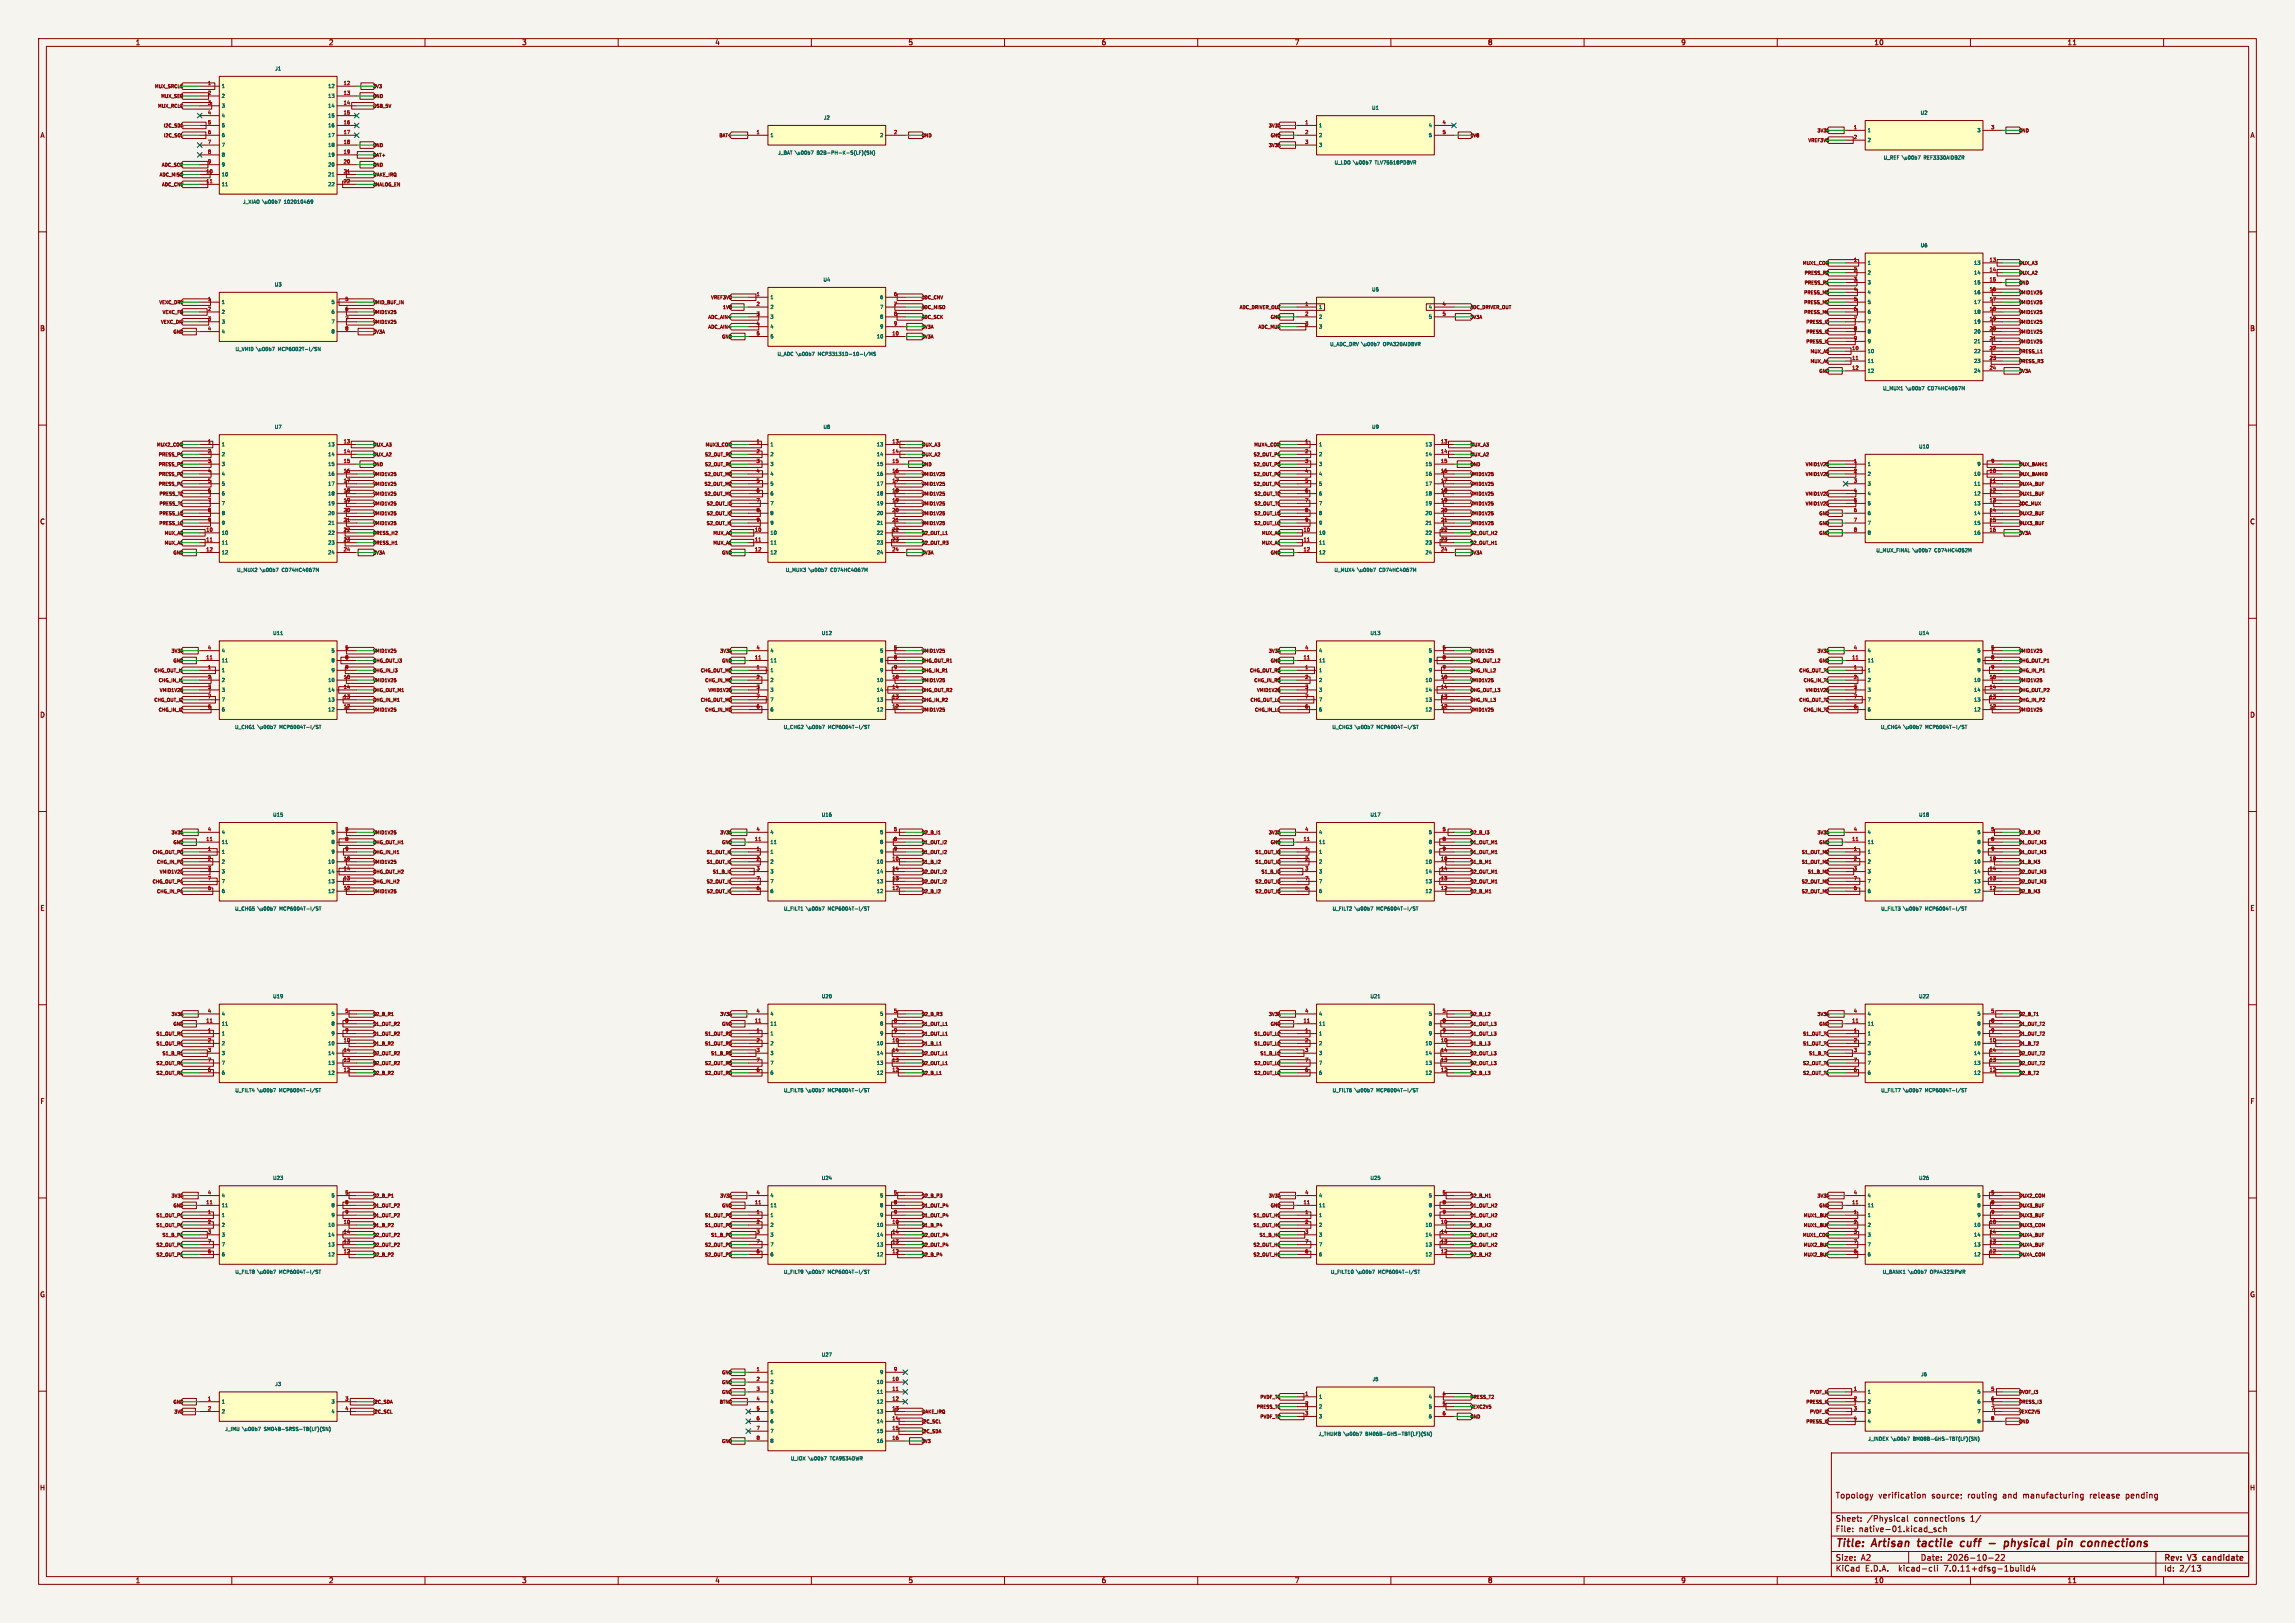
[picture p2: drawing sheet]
<svg xmlns="http://www.w3.org/2000/svg" width="594mm" height="420mm" viewBox="0 0 594 420" stroke-linecap="round" stroke-linejoin="round" font-family="sans-serif">
<defs><g id="words">
<g font-size="2.8" fill="#840000">
<text x="475" y="400.9">Title:</text>
<text x="484.7" y="400.9">Artisan</text>
<text x="497.3" y="400.9">tactile</text>
<text x="509.1" y="400.9">cuff</text>
<text x="517.3" y="400.9">-</text>
<text x="522.1" y="400.9">physical</text>
<text x="536.7" y="400.9">pin</text>
<text x="543.6" y="400.9">connections</text>
</g>
<g font-size="2.1" fill="#840000">
<text x="475" y="388">Topology</text>
<text x="486.2" y="388">verification</text>
<text x="500" y="388">source;</text>
<text x="509.5" y="388">routing</text>
<text x="518.7" y="388">and</text>
<text x="524.1" y="388">manufacturing</text>
<text x="541.5" y="388">release</text>
<text x="551" y="388">pending</text>
<text x="475" y="394">Sheet:</text>
<text x="483.2" y="394">/Physical</text>
<text x="495.5" y="394">connections</text>
<text x="510.2" y="394">1/</text>
<text x="475" y="396.7">File:</text>
<text x="481.1" y="396.7">native-01.kicad_sch</text>
<text x="475" y="406.9">KiCad</text>
<text x="475" y="404.1">Size:</text>
<text x="481.7" y="404.1">A2</text>
<text x="482.7" y="406.9">E.D.A.</text>
<text x="491.6" y="406.9">kicad-cli</text>
<text x="497" y="404.1">Date:</text>
<text x="503.5" y="406.9">7.0.11+dfsg-1build4</text>
<text x="504" y="404.1">2026-10-22</text>
<text x="560" y="404.3">Rev:</text>
<text x="560" y="406.9">Id:</text>
<text x="564.1" y="406.9">2/13</text>
<text x="566.4" y="404.3">V3</text>
<text x="570.8" y="404.3">candidate</text>
</g>
<g font-size="1.8" fill="#840000">
<text x="35" y="11.9">1</text>
<text x="85" y="11.9">2</text>
<text x="135" y="11.9">3</text>
<text x="185" y="11.9">4</text>
<text x="235" y="11.9">5</text>
<text x="285" y="11.9">6</text>
<text x="335" y="11.9">7</text>
<text x="385" y="11.9">8</text>
<text x="435" y="11.9">9</text>
<text x="485" y="11.9">10</text>
<text x="535" y="11.9">11</text>
<text x="10.3" y="35.9">A</text>
<text x="582.3" y="35.9">A</text>
<text x="10.3" y="85.9">B</text>
<text x="582.3" y="85.9">B</text>
<text x="10.3" y="135.9">C</text>
<text x="582.3" y="135.9">C</text>
<text x="10.3" y="185.9">D</text>
<text x="582.3" y="185.9">D</text>
<text x="10.3" y="235.9">E</text>
<text x="582.3" y="235.9">E</text>
<text x="10.3" y="285.9">F</text>
<text x="582.3" y="285.9">F</text>
<text x="10.3" y="335.9">G</text>
<text x="582.3" y="335.9">G</text>
<text x="10.2" y="385.9">H</text>
<text x="582.2" y="385.9">H</text>
<text x="35" y="409.9">1</text>
<text x="85" y="409.9">2</text>
<text x="135" y="409.9">3</text>
<text x="185" y="409.9">4</text>
<text x="235" y="409.9">5</text>
<text x="285" y="409.9">6</text>
<text x="335" y="409.9">7</text>
<text x="385" y="409.9">8</text>
<text x="435" y="409.9">9</text>
<text x="485" y="409.9">10</text>
<text x="535" y="409.9">11</text>
</g>
<g font-size="1.3" fill="#a90000">
<text x="53.7" y="22">1</text>
<text x="88.8" y="22">12</text>
<text x="53.7" y="24.6">2</text>
<text x="53.7" y="27.1">3</text>
<text x="53.7" y="29.7">4</text>
<text x="88.8" y="24.6">13</text>
<text x="88.8" y="27.1">14</text>
<text x="88.8" y="29.7">15</text>
<text x="53.7" y="32.2">5</text>
<text x="53.7" y="34.7">6</text>
<text x="88.8" y="32.2">16</text>
<text x="88.8" y="34.7">17</text>
<text x="195.7" y="34.7">1</text>
<text x="231.2" y="34.7">2</text>
<text x="337.7" y="32.2">1</text>
<text x="337.7" y="34.7">2</text>
<text x="373.2" y="32.2">4</text>
<text x="373.2" y="34.7">5</text>
<text x="479.7" y="33.5">1</text>
<text x="515.2" y="33.5">3</text>
<text x="53.7" y="37.3">7</text>
<text x="53.7" y="39.8">8</text>
<text x="88.8" y="37.3">18</text>
<text x="88.8" y="39.8">19</text>
<text x="337.7" y="37.3">3</text>
<text x="479.7" y="36">2</text>
<text x="53.2" y="44.9">10</text>
<text x="53.2" y="47.4">11</text>
<text x="53.7" y="42.4">9</text>
<text x="88.8" y="42.4">20</text>
<text x="88.8" y="44.9">21</text>
<text x="88.8" y="47.4">22</text>
<text x="479.7" y="67.8">1</text>
<text x="479.7" y="70.3">2</text>
<text x="514.8" y="67.8">13</text>
<text x="514.8" y="70.3">14</text>
<text x="53.7" y="77.9">1</text>
<text x="89.2" y="77.9">5</text>
<text x="195.7" y="76.7">1</text>
<text x="231.2" y="76.7">6</text>
<text x="479.7" y="72.9">3</text>
<text x="479.7" y="75.4">4</text>
<text x="479.7" y="77.9">5</text>
<text x="514.8" y="72.9">15</text>
<text x="514.8" y="75.4">16</text>
<text x="514.8" y="77.9">17</text>
<text x="53.7" y="80.5">2</text>
<text x="53.7" y="83">3</text>
<text x="89.2" y="80.5">6</text>
<text x="89.2" y="83">7</text>
<text x="195.7" y="79.2">2</text>
<text x="195.7" y="81.7">3</text>
<text x="231.2" y="79.2">7</text>
<text x="231.2" y="81.7">8</text>
<text x="337.7" y="79.2">1</text>
<text x="337.7" y="81.7">2</text>
<text x="373.2" y="79.2">4</text>
<text x="373.2" y="81.7">5</text>
<text x="479.7" y="80.5">6</text>
<text x="479.7" y="83">7</text>
<text x="514.8" y="80.5">18</text>
<text x="514.8" y="83">19</text>
<text x="53.7" y="85.6">4</text>
<text x="89.2" y="85.6">8</text>
<text x="195.7" y="84.3">4</text>
<text x="195.7" y="86.8">5</text>
<text x="230.8" y="86.8">10</text>
<text x="231.2" y="84.3">9</text>
<text x="337.7" y="84.3">3</text>
<text x="479.7" y="85.6">8</text>
<text x="479.7" y="88.1">9</text>
<text x="514.8" y="85.6">20</text>
<text x="514.8" y="88.1">21</text>
<text x="479.2" y="90.6">10</text>
<text x="479.2" y="93.2">11</text>
<text x="479.2" y="95.7">12</text>
<text x="514.8" y="90.6">22</text>
<text x="514.8" y="93.2">23</text>
<text x="514.8" y="95.7">24</text>
<text x="53.7" y="114.8">1</text>
<text x="53.7" y="117.3">2</text>
<text x="53.7" y="119.9">3</text>
<text x="88.8" y="114.8">13</text>
<text x="88.8" y="117.3">14</text>
<text x="88.8" y="119.9">15</text>
<text x="195.7" y="114.8">1</text>
<text x="195.7" y="117.3">2</text>
<text x="195.7" y="119.9">3</text>
<text x="230.8" y="114.8">13</text>
<text x="230.8" y="117.3">14</text>
<text x="230.8" y="119.9">15</text>
<text x="337.7" y="114.8">1</text>
<text x="337.7" y="117.3">2</text>
<text x="337.7" y="119.9">3</text>
<text x="372.8" y="114.8">13</text>
<text x="372.8" y="117.3">14</text>
<text x="372.8" y="119.9">15</text>
<text x="479.7" y="119.9">1</text>
<text x="515.2" y="119.9">9</text>
<text x="53.7" y="122.4">4</text>
<text x="53.7" y="124.9">5</text>
<text x="88.8" y="122.4">16</text>
<text x="88.8" y="124.9">17</text>
<text x="195.7" y="122.4">4</text>
<text x="195.7" y="124.9">5</text>
<text x="230.8" y="122.4">16</text>
<text x="230.8" y="124.9">17</text>
<text x="337.7" y="122.4">4</text>
<text x="337.7" y="124.9">5</text>
<text x="372.8" y="122.4">16</text>
<text x="372.8" y="124.9">17</text>
<text x="479.7" y="122.4">2</text>
<text x="479.7" y="124.9">3</text>
<text x="514.8" y="122.4">10</text>
<text x="514.8" y="124.9">11</text>
<text x="53.7" y="127.5">6</text>
<text x="53.7" y="130">7</text>
<text x="88.8" y="127.5">18</text>
<text x="88.8" y="130">19</text>
<text x="195.7" y="127.5">6</text>
<text x="195.7" y="130">7</text>
<text x="230.8" y="127.5">18</text>
<text x="230.8" y="130">19</text>
<text x="337.7" y="127.5">6</text>
<text x="337.7" y="130">7</text>
<text x="372.8" y="127.5">18</text>
<text x="372.8" y="130">19</text>
<text x="479.7" y="127.5">4</text>
<text x="479.7" y="130">5</text>
<text x="514.8" y="127.5">12</text>
<text x="514.8" y="130">13</text>
<text x="53.2" y="137.6">10</text>
<text x="53.7" y="132.6">8</text>
<text x="53.7" y="135.1">9</text>
<text x="88.8" y="132.6">20</text>
<text x="88.8" y="135.1">21</text>
<text x="88.8" y="137.6">22</text>
<text x="195.2" y="137.6">10</text>
<text x="195.7" y="132.6">8</text>
<text x="195.7" y="135.1">9</text>
<text x="230.8" y="132.6">20</text>
<text x="230.8" y="135.1">21</text>
<text x="230.8" y="137.6">22</text>
<text x="337.2" y="137.6">10</text>
<text x="337.7" y="132.6">8</text>
<text x="337.7" y="135.1">9</text>
<text x="372.8" y="132.6">20</text>
<text x="372.8" y="135.1">21</text>
<text x="372.8" y="137.6">22</text>
<text x="479.7" y="132.6">6</text>
<text x="479.7" y="135.1">7</text>
<text x="479.7" y="137.6">8</text>
<text x="514.8" y="132.6">14</text>
<text x="514.8" y="135.1">15</text>
<text x="514.8" y="137.6">16</text>
<text x="53.2" y="140.2">11</text>
<text x="53.2" y="142.7">12</text>
<text x="88.8" y="140.2">23</text>
<text x="88.8" y="142.7">24</text>
<text x="195.2" y="140.2">11</text>
<text x="195.2" y="142.7">12</text>
<text x="230.8" y="140.2">23</text>
<text x="230.8" y="142.7">24</text>
<text x="337.2" y="140.2">11</text>
<text x="337.2" y="142.7">12</text>
<text x="372.8" y="140.2">23</text>
<text x="372.8" y="142.7">24</text>
<text x="53.2" y="170.7">11</text>
<text x="53.7" y="173.2">1</text>
<text x="53.7" y="168.1">4</text>
<text x="89.2" y="168.1">5</text>
<text x="89.2" y="170.7">8</text>
<text x="89.2" y="173.2">9</text>
<text x="195.2" y="170.7">11</text>
<text x="195.7" y="173.2">1</text>
<text x="195.7" y="168.1">4</text>
<text x="231.2" y="168.1">5</text>
<text x="231.2" y="170.7">8</text>
<text x="231.2" y="173.2">9</text>
<text x="337.2" y="170.7">11</text>
<text x="337.7" y="173.2">1</text>
<text x="337.7" y="168.1">4</text>
<text x="373.2" y="168.1">5</text>
<text x="373.2" y="170.7">8</text>
<text x="373.2" y="173.2">9</text>
<text x="479.2" y="170.7">11</text>
<text x="479.7" y="173.2">1</text>
<text x="479.7" y="168.1">4</text>
<text x="515.2" y="168.1">5</text>
<text x="515.2" y="170.7">8</text>
<text x="515.2" y="173.2">9</text>
<text x="53.7" y="175.7">2</text>
<text x="53.7" y="178.3">3</text>
<text x="88.8" y="175.7">10</text>
<text x="88.8" y="178.3">14</text>
<text x="195.7" y="175.7">2</text>
<text x="195.7" y="178.3">3</text>
<text x="230.8" y="175.7">10</text>
<text x="230.8" y="178.3">14</text>
<text x="337.7" y="175.7">2</text>
<text x="337.7" y="178.3">3</text>
<text x="372.8" y="175.7">10</text>
<text x="372.8" y="178.3">14</text>
<text x="479.7" y="175.7">2</text>
<text x="479.7" y="178.3">3</text>
<text x="514.8" y="175.7">10</text>
<text x="514.8" y="178.3">14</text>
<text x="53.7" y="183.4">6</text>
<text x="53.7" y="180.8">7</text>
<text x="88.8" y="183.4">12</text>
<text x="88.8" y="180.8">13</text>
<text x="195.7" y="183.4">6</text>
<text x="195.7" y="180.8">7</text>
<text x="230.8" y="183.4">12</text>
<text x="230.8" y="180.8">13</text>
<text x="337.7" y="183.4">6</text>
<text x="337.7" y="180.8">7</text>
<text x="372.8" y="183.4">12</text>
<text x="372.8" y="180.8">13</text>
<text x="479.7" y="183.4">6</text>
<text x="479.7" y="180.8">7</text>
<text x="514.8" y="183.4">12</text>
<text x="514.8" y="180.8">13</text>
<text x="53.7" y="215.1">4</text>
<text x="89.2" y="215.1">5</text>
<text x="195.7" y="215.1">4</text>
<text x="231.2" y="215.1">5</text>
<text x="337.7" y="215.1">4</text>
<text x="373.2" y="215.1">5</text>
<text x="479.7" y="215.1">4</text>
<text x="515.2" y="215.1">5</text>
<text x="53.2" y="217.7">11</text>
<text x="53.7" y="220.2">1</text>
<text x="89.2" y="217.7">8</text>
<text x="89.2" y="220.2">9</text>
<text x="195.2" y="217.7">11</text>
<text x="195.7" y="220.2">1</text>
<text x="231.2" y="217.7">8</text>
<text x="231.2" y="220.2">9</text>
<text x="337.2" y="217.7">11</text>
<text x="337.7" y="220.2">1</text>
<text x="373.2" y="217.7">8</text>
<text x="373.2" y="220.2">9</text>
<text x="479.2" y="217.7">11</text>
<text x="479.7" y="220.2">1</text>
<text x="515.2" y="217.7">8</text>
<text x="515.2" y="220.2">9</text>
<text x="53.7" y="222.7">2</text>
<text x="53.7" y="225.3">3</text>
<text x="53.7" y="227.8">7</text>
<text x="88.8" y="222.7">10</text>
<text x="88.8" y="227.8">13</text>
<text x="88.8" y="225.3">14</text>
<text x="195.7" y="222.7">2</text>
<text x="195.7" y="225.3">3</text>
<text x="195.7" y="227.8">7</text>
<text x="230.8" y="222.7">10</text>
<text x="230.8" y="227.8">13</text>
<text x="230.8" y="225.3">14</text>
<text x="337.7" y="222.7">2</text>
<text x="337.7" y="225.3">3</text>
<text x="337.7" y="227.8">7</text>
<text x="372.8" y="222.7">10</text>
<text x="372.8" y="227.8">13</text>
<text x="372.8" y="225.3">14</text>
<text x="479.7" y="222.7">2</text>
<text x="479.7" y="225.3">3</text>
<text x="479.7" y="227.8">7</text>
<text x="514.8" y="222.7">10</text>
<text x="514.8" y="227.8">13</text>
<text x="514.8" y="225.3">14</text>
<text x="53.7" y="230.4">6</text>
<text x="88.8" y="230.4">12</text>
<text x="195.7" y="230.4">6</text>
<text x="230.8" y="230.4">12</text>
<text x="337.7" y="230.4">6</text>
<text x="372.8" y="230.4">12</text>
<text x="479.7" y="230.4">6</text>
<text x="514.8" y="230.4">12</text>
<text x="53.7" y="262.1">4</text>
<text x="89.2" y="262.1">5</text>
<text x="195.7" y="262.1">4</text>
<text x="231.2" y="262.1">5</text>
<text x="337.7" y="262.1">4</text>
<text x="373.2" y="262.1">5</text>
<text x="479.7" y="262.1">4</text>
<text x="515.2" y="262.1">5</text>
<text x="53.2" y="264.7">11</text>
<text x="53.7" y="267.2">1</text>
<text x="53.7" y="269.7">2</text>
<text x="88.8" y="269.7">10</text>
<text x="89.2" y="264.7">8</text>
<text x="89.2" y="267.2">9</text>
<text x="195.2" y="264.7">11</text>
<text x="195.7" y="267.2">1</text>
<text x="195.7" y="269.7">2</text>
<text x="230.8" y="269.7">10</text>
<text x="231.2" y="264.7">8</text>
<text x="231.2" y="267.2">9</text>
<text x="337.2" y="264.7">11</text>
<text x="337.7" y="267.2">1</text>
<text x="337.7" y="269.7">2</text>
<text x="372.8" y="269.7">10</text>
<text x="373.2" y="264.7">8</text>
<text x="373.2" y="267.2">9</text>
<text x="479.2" y="264.7">11</text>
<text x="479.7" y="267.2">1</text>
<text x="479.7" y="269.7">2</text>
<text x="514.8" y="269.7">10</text>
<text x="515.2" y="264.7">8</text>
<text x="515.2" y="267.2">9</text>
<text x="53.7" y="272.3">3</text>
<text x="53.7" y="274.8">7</text>
<text x="88.8" y="274.8">13</text>
<text x="88.8" y="272.3">14</text>
<text x="195.7" y="272.3">3</text>
<text x="195.7" y="274.8">7</text>
<text x="230.8" y="274.8">13</text>
<text x="230.8" y="272.3">14</text>
<text x="337.7" y="272.3">3</text>
<text x="337.7" y="274.8">7</text>
<text x="372.8" y="274.8">13</text>
<text x="372.8" y="272.3">14</text>
<text x="479.7" y="272.3">3</text>
<text x="479.7" y="274.8">7</text>
<text x="514.8" y="274.8">13</text>
<text x="514.8" y="272.3">14</text>
<text x="53.7" y="277.4">6</text>
<text x="88.8" y="277.4">12</text>
<text x="195.7" y="277.4">6</text>
<text x="230.8" y="277.4">12</text>
<text x="337.7" y="277.4">6</text>
<text x="372.8" y="277.4">12</text>
<text x="479.7" y="277.4">6</text>
<text x="514.8" y="277.4">12</text>
<text x="53.2" y="311.7">11</text>
<text x="53.7" y="309.1">4</text>
<text x="89.2" y="309.1">5</text>
<text x="89.2" y="311.7">8</text>
<text x="195.2" y="311.7">11</text>
<text x="195.7" y="309.1">4</text>
<text x="231.2" y="309.1">5</text>
<text x="231.2" y="311.7">8</text>
<text x="337.2" y="311.7">11</text>
<text x="337.7" y="309.1">4</text>
<text x="373.2" y="309.1">5</text>
<text x="373.2" y="311.7">8</text>
<text x="479.2" y="311.7">11</text>
<text x="479.7" y="309.1">4</text>
<text x="515.2" y="309.1">5</text>
<text x="515.2" y="311.7">8</text>
<text x="53.7" y="314.2">1</text>
<text x="53.7" y="316.7">2</text>
<text x="88.8" y="316.7">10</text>
<text x="89.2" y="314.2">9</text>
<text x="195.7" y="314.2">1</text>
<text x="195.7" y="316.7">2</text>
<text x="230.8" y="316.7">10</text>
<text x="231.2" y="314.2">9</text>
<text x="337.7" y="314.2">1</text>
<text x="337.7" y="316.7">2</text>
<text x="372.8" y="316.7">10</text>
<text x="373.2" y="314.2">9</text>
<text x="479.7" y="314.2">1</text>
<text x="479.7" y="316.7">2</text>
<text x="514.8" y="316.7">10</text>
<text x="515.2" y="314.2">9</text>
<text x="53.7" y="319.3">3</text>
<text x="53.7" y="321.8">7</text>
<text x="88.8" y="321.8">13</text>
<text x="88.8" y="319.3">14</text>
<text x="195.7" y="319.3">3</text>
<text x="195.7" y="321.8">7</text>
<text x="230.8" y="321.8">13</text>
<text x="230.8" y="319.3">14</text>
<text x="337.7" y="319.3">3</text>
<text x="337.7" y="321.8">7</text>
<text x="372.8" y="321.8">13</text>
<text x="372.8" y="319.3">14</text>
<text x="479.7" y="319.3">3</text>
<text x="479.7" y="321.8">7</text>
<text x="514.8" y="321.8">13</text>
<text x="514.8" y="319.3">14</text>
<text x="53.7" y="324.4">6</text>
<text x="88.8" y="324.4">12</text>
<text x="195.7" y="324.4">6</text>
<text x="230.8" y="324.4">12</text>
<text x="337.7" y="324.4">6</text>
<text x="372.8" y="324.4">12</text>
<text x="479.7" y="324.4">6</text>
<text x="514.8" y="324.4">12</text>
<text x="195.7" y="354.9">1</text>
<text x="195.7" y="357.4">2</text>
<text x="195.7" y="359.9">3</text>
<text x="230.8" y="357.4">10</text>
<text x="230.8" y="359.9">11</text>
<text x="231.2" y="354.9">9</text>
<text x="479.7" y="359.9">1</text>
<text x="515.2" y="359.9">5</text>
<text x="53.7" y="362.5">1</text>
<text x="53.7" y="365">2</text>
<text x="89.2" y="362.5">3</text>
<text x="89.2" y="365">4</text>
<text x="195.7" y="362.5">4</text>
<text x="195.7" y="365">5</text>
<text x="230.8" y="362.5">12</text>
<text x="230.8" y="365">13</text>
<text x="337.7" y="361.2">1</text>
<text x="337.7" y="363.7">2</text>
<text x="373.2" y="361.2">4</text>
<text x="373.2" y="363.7">5</text>
<text x="479.7" y="362.5">2</text>
<text x="479.7" y="365">3</text>
<text x="515.2" y="362.5">6</text>
<text x="515.2" y="365">7</text>
<text x="195.7" y="367.6">6</text>
<text x="195.7" y="370.1">7</text>
<text x="230.8" y="367.6">14</text>
<text x="230.8" y="370.1">15</text>
<text x="337.7" y="366.3">3</text>
<text x="373.2" y="366.3">6</text>
<text x="479.7" y="367.6">4</text>
<text x="515.2" y="367.6">8</text>
<text x="195.7" y="372.6">8</text>
<text x="230.8" y="372.6">16</text>
</g>
<g font-size="1.3" fill="#006464">
<text x="57.3" y="23">1</text>
<text x="71.1" y="18.4">J1</text>
<text x="84.7" y="23">12</text>
<text x="57.3" y="25.5">2</text>
<text x="57.3" y="28.1">3</text>
<text x="84.7" y="25.5">13</text>
<text x="84.7" y="28.1">14</text>
<text x="355" y="28.6">U1</text>
<text x="497" y="29.9">U2</text>
<text x="57.3" y="30.6">4</text>
<text x="57.3" y="33.1">5</text>
<text x="57.3" y="35.7">6</text>
<text x="84.7" y="30.6">15</text>
<text x="84.7" y="33.1">16</text>
<text x="84.7" y="35.7">17</text>
<text x="199.3" y="35.7">1</text>
<text x="213.1" y="31.1">J2</text>
<text x="227.6" y="35.7">2</text>
<text x="341.3" y="33.1">1</text>
<text x="341.3" y="35.7">2</text>
<text x="369.6" y="33.1">4</text>
<text x="369.6" y="35.7">5</text>
<text x="483.3" y="34.4">1</text>
<text x="511.6" y="34.4">3</text>
<text x="57.3" y="38.2">7</text>
<text x="57.3" y="40.8">8</text>
<text x="84.7" y="38.2">18</text>
<text x="84.7" y="40.8">19</text>
<text x="201.3" y="40.2">J_BAT</text>
<text x="206" y="40.2">\u00b7</text>
<text x="211.7" y="40.2">B2B-PH-K-S(LF)(SN)</text>
<text x="341.3" y="38.2">3</text>
<text x="483.3" y="36.9">2</text>
<text x="487.4" y="41.5">U_REF</text>
<text x="492.5" y="41.5">\u00b7</text>
<text x="498.2" y="41.5">REF3330AIDBZR</text>
<text x="57.3" y="45.8">10</text>
<text x="57.3" y="43.3">9</text>
<text x="84.7" y="43.3">20</text>
<text x="84.7" y="45.8">21</text>
<text x="345.3" y="42.8">U_LDO</text>
<text x="350.4" y="42.8">\u00b7</text>
<text x="356.2" y="42.8">TLV75518PDBVR</text>
<text x="57.3" y="48.4">11</text>
<text x="62.7" y="52.9">J_XIAO</text>
<text x="68.1" y="52.9">\u00b7</text>
<text x="73.8" y="52.9">102010469</text>
<text x="84.7" y="48.4">22</text>
<text x="497" y="64.2">U6</text>
<text x="483.3" y="68.7">1</text>
<text x="483.3" y="71.2">2</text>
<text x="510.7" y="68.7">13</text>
<text x="510.7" y="71.2">14</text>
<text x="71" y="74.3">U3</text>
<text x="199.3" y="77.6">1</text>
<text x="213" y="73.1">U4</text>
<text x="227.6" y="77.6">6</text>
<text x="355" y="75.6">U5</text>
<text x="483.3" y="73.8">3</text>
<text x="483.3" y="76.3">4</text>
<text x="510.7" y="73.8">15</text>
<text x="510.7" y="76.3">16</text>
<text x="57.3" y="78.9">1</text>
<text x="57.3" y="81.4">2</text>
<text x="57.3" y="83.9">3</text>
<text x="85.6" y="78.9">5</text>
<text x="85.6" y="81.4">6</text>
<text x="85.6" y="83.9">7</text>
<text x="199.3" y="80.1">2</text>
<text x="199.3" y="82.7">3</text>
<text x="227.6" y="80.1">7</text>
<text x="227.6" y="82.7">8</text>
<text x="341.3" y="80.1">1</text>
<text x="341.3" y="82.7">2</text>
<text x="369.6" y="80.1">4</text>
<text x="369.6" y="82.7">5</text>
<text x="483.3" y="78.9">5</text>
<text x="483.3" y="81.4">6</text>
<text x="483.3" y="83.9">7</text>
<text x="510.7" y="78.9">17</text>
<text x="510.7" y="81.4">18</text>
<text x="510.7" y="83.9">19</text>
<text x="57.3" y="86.5">4</text>
<text x="85.6" y="86.5">8</text>
<text x="199.3" y="85.2">4</text>
<text x="199.3" y="87.8">5</text>
<text x="226.7" y="87.8">10</text>
<text x="227.6" y="85.2">9</text>
<text x="341.3" y="85.2">3</text>
<text x="344.1" y="89.8">U_ADC_DRV \u00b7</text>
<text x="358.3" y="89.8">OPA320AIDBVR</text>
<text x="483.3" y="86.5">8</text>
<text x="483.3" y="89">9</text>
<text x="510.7" y="86.5">20</text>
<text x="510.7" y="89">21</text>
<text x="60.8" y="91">U_VMID</text>
<text x="66.5" y="91">\u00b7</text>
<text x="72.3" y="91">MCP6002T-I/SN</text>
<text x="201.1" y="92.3">U_ADC</text>
<text x="206.2" y="92.3">\u00b7</text>
<text x="212" y="92.3">MCP33131D-10-I/MS</text>
<text x="483.3" y="91.6">10</text>
<text x="483.3" y="94.1">11</text>
<text x="510.7" y="91.6">22</text>
<text x="510.7" y="94.1">23</text>
<text x="483.3" y="96.6">12</text>
<text x="487.2" y="101.2">U_MUX1</text>
<text x="493.5" y="101.2">\u00b7</text>
<text x="499.3" y="101.2">CD74HC4067M</text>
<text x="510.7" y="96.6">24</text>
<text x="71" y="111.2">U7</text>
<text x="213" y="111.2">U8</text>
<text x="355" y="111.2">U9</text>
<text x="57.3" y="115.7">1</text>
<text x="57.3" y="118.2">2</text>
<text x="84.7" y="115.7">13</text>
<text x="84.7" y="118.2">14</text>
<text x="199.3" y="115.7">1</text>
<text x="199.3" y="118.2">2</text>
<text x="226.7" y="115.7">13</text>
<text x="226.7" y="118.2">14</text>
<text x="341.3" y="115.7">1</text>
<text x="341.3" y="118.2">2</text>
<text x="368.7" y="115.7">13</text>
<text x="368.7" y="118.2">14</text>
<text x="496.5" y="116.2">U10</text>
<text x="57.3" y="120.8">3</text>
<text x="57.3" y="123.3">4</text>
<text x="57.3" y="125.9">5</text>
<text x="84.7" y="120.8">15</text>
<text x="84.7" y="123.3">16</text>
<text x="84.7" y="125.9">17</text>
<text x="199.3" y="120.8">3</text>
<text x="199.3" y="123.3">4</text>
<text x="199.3" y="125.9">5</text>
<text x="226.7" y="120.8">15</text>
<text x="226.7" y="123.3">16</text>
<text x="226.7" y="125.9">17</text>
<text x="341.3" y="120.8">3</text>
<text x="341.3" y="123.3">4</text>
<text x="341.3" y="125.9">5</text>
<text x="368.7" y="120.8">15</text>
<text x="368.7" y="123.3">16</text>
<text x="368.7" y="125.9">17</text>
<text x="483.3" y="120.8">1</text>
<text x="483.3" y="123.3">2</text>
<text x="483.3" y="125.9">3</text>
<text x="510.7" y="123.3">10</text>
<text x="510.7" y="125.9">11</text>
<text x="511.6" y="120.8">9</text>
<text x="57.3" y="128.4">6</text>
<text x="57.3" y="130.9">7</text>
<text x="84.7" y="128.4">18</text>
<text x="84.7" y="130.9">19</text>
<text x="199.3" y="128.4">6</text>
<text x="199.3" y="130.9">7</text>
<text x="226.7" y="128.4">18</text>
<text x="226.7" y="130.9">19</text>
<text x="341.3" y="128.4">6</text>
<text x="341.3" y="130.9">7</text>
<text x="368.7" y="128.4">18</text>
<text x="368.7" y="130.9">19</text>
<text x="483.3" y="128.4">4</text>
<text x="483.3" y="130.9">5</text>
<text x="510.7" y="128.4">12</text>
<text x="510.7" y="130.9">13</text>
<text x="57.3" y="133.5">8</text>
<text x="57.3" y="136">9</text>
<text x="84.7" y="133.5">20</text>
<text x="84.7" y="136">21</text>
<text x="199.3" y="133.5">8</text>
<text x="199.3" y="136">9</text>
<text x="226.7" y="133.5">20</text>
<text x="226.7" y="136">21</text>
<text x="341.3" y="133.5">8</text>
<text x="341.3" y="136">9</text>
<text x="368.7" y="133.5">20</text>
<text x="368.7" y="136">21</text>
<text x="483.3" y="133.5">6</text>
<text x="483.3" y="136">7</text>
<text x="510.7" y="133.5">14</text>
<text x="510.7" y="136">15</text>
<text x="57.3" y="138.6">10</text>
<text x="57.3" y="141.1">11</text>
<text x="57.3" y="143.6">12</text>
<text x="84.7" y="138.6">22</text>
<text x="84.7" y="141.1">23</text>
<text x="84.7" y="143.6">24</text>
<text x="199.3" y="138.6">10</text>
<text x="199.3" y="141.1">11</text>
<text x="199.3" y="143.6">12</text>
<text x="226.7" y="138.6">22</text>
<text x="226.7" y="141.1">23</text>
<text x="226.7" y="143.6">24</text>
<text x="341.3" y="138.6">10</text>
<text x="341.3" y="141.1">11</text>
<text x="341.3" y="143.6">12</text>
<text x="368.7" y="138.6">22</text>
<text x="368.7" y="141.1">23</text>
<text x="368.7" y="143.6">24</text>
<text x="483.3" y="138.6">8</text>
<text x="485.5" y="143.1">U_MUX_FINAL</text>
<text x="495.2" y="143.1">\u00b7</text>
<text x="501" y="143.1">CD74HC4052M</text>
<text x="510.7" y="138.6">16</text>
<text x="61.2" y="148.2">U_MUX2</text>
<text x="67.5" y="148.2">\u00b7</text>
<text x="73.3" y="148.2">CD74HC4067M</text>
<text x="203.2" y="148.2">U_MUX3</text>
<text x="209.5" y="148.2">\u00b7</text>
<text x="215.3" y="148.2">CD74HC4067M</text>
<text x="345.2" y="148.2">U_MUX4</text>
<text x="351.5" y="148.2">\u00b7</text>
<text x="357.3" y="148.2">CD74HC4067M</text>
<text x="70.5" y="164.5">U11</text>
<text x="212.5" y="164.5">U12</text>
<text x="354.5" y="164.5">U13</text>
<text x="496.5" y="164.5">U14</text>
<text x="57.3" y="171.6">11</text>
<text x="57.3" y="169.1">4</text>
<text x="85.6" y="169.1">5</text>
<text x="85.6" y="171.6">8</text>
<text x="199.3" y="171.6">11</text>
<text x="199.3" y="169.1">4</text>
<text x="227.6" y="169.1">5</text>
<text x="227.6" y="171.6">8</text>
<text x="341.3" y="171.6">11</text>
<text x="341.3" y="169.1">4</text>
<text x="369.6" y="169.1">5</text>
<text x="369.6" y="171.6">8</text>
<text x="483.3" y="171.6">11</text>
<text x="483.3" y="169.1">4</text>
<text x="511.6" y="169.1">5</text>
<text x="511.6" y="171.6">8</text>
<text x="57.3" y="174.1">1</text>
<text x="57.3" y="176.7">2</text>
<text x="57.3" y="179.2">3</text>
<text x="84.7" y="176.7">10</text>
<text x="84.7" y="179.2">14</text>
<text x="85.6" y="174.1">9</text>
<text x="199.3" y="174.1">1</text>
<text x="199.3" y="176.7">2</text>
<text x="199.3" y="179.2">3</text>
<text x="226.7" y="176.7">10</text>
<text x="226.7" y="179.2">14</text>
<text x="227.6" y="174.1">9</text>
<text x="341.3" y="174.1">1</text>
<text x="341.3" y="176.7">2</text>
<text x="341.3" y="179.2">3</text>
<text x="368.7" y="176.7">10</text>
<text x="368.7" y="179.2">14</text>
<text x="369.6" y="174.1">9</text>
<text x="483.3" y="174.1">1</text>
<text x="483.3" y="176.7">2</text>
<text x="483.3" y="179.2">3</text>
<text x="510.7" y="176.7">10</text>
<text x="510.7" y="179.2">14</text>
<text x="511.6" y="174.1">9</text>
<text x="57.3" y="184.3">6</text>
<text x="57.3" y="181.8">7</text>
<text x="84.7" y="184.3">12</text>
<text x="84.7" y="181.8">13</text>
<text x="199.3" y="184.3">6</text>
<text x="199.3" y="181.8">7</text>
<text x="226.7" y="184.3">12</text>
<text x="226.7" y="181.8">13</text>
<text x="341.3" y="184.3">6</text>
<text x="341.3" y="181.8">7</text>
<text x="368.7" y="184.3">12</text>
<text x="368.7" y="181.8">13</text>
<text x="483.3" y="184.3">6</text>
<text x="483.3" y="181.8">7</text>
<text x="510.7" y="184.3">12</text>
<text x="510.7" y="181.8">13</text>
<text x="60.7" y="188.8">U_CHG1</text>
<text x="66.9" y="188.8">\u00b7</text>
<text x="72.6" y="188.8">MCP6004T-I/ST</text>
<text x="202.7" y="188.8">U_CHG2</text>
<text x="208.9" y="188.8">\u00b7</text>
<text x="214.6" y="188.8">MCP6004T-I/ST</text>
<text x="344.7" y="188.8">U_CHG3</text>
<text x="350.9" y="188.8">\u00b7</text>
<text x="356.6" y="188.8">MCP6004T-I/ST</text>
<text x="486.7" y="188.8">U_CHG4</text>
<text x="492.9" y="188.8">\u00b7</text>
<text x="498.6" y="188.8">MCP6004T-I/ST</text>
<text x="70.5" y="211.5">U15</text>
<text x="212.5" y="211.5">U16</text>
<text x="354.5" y="211.5">U17</text>
<text x="496.5" y="211.5">U18</text>
<text x="57.3" y="221.1">1</text>
<text x="57.3" y="218.6">11</text>
<text x="57.3" y="216.1">4</text>
<text x="85.6" y="216.1">5</text>
<text x="85.6" y="218.6">8</text>
<text x="85.6" y="221.1">9</text>
<text x="199.3" y="221.1">1</text>
<text x="199.3" y="218.6">11</text>
<text x="199.3" y="216.1">4</text>
<text x="227.6" y="216.1">5</text>
<text x="227.6" y="218.6">8</text>
<text x="227.6" y="221.1">9</text>
<text x="341.3" y="221.1">1</text>
<text x="341.3" y="218.6">11</text>
<text x="341.3" y="216.1">4</text>
<text x="369.6" y="216.1">5</text>
<text x="369.6" y="218.6">8</text>
<text x="369.6" y="221.1">9</text>
<text x="483.3" y="221.1">1</text>
<text x="483.3" y="218.6">11</text>
<text x="483.3" y="216.1">4</text>
<text x="511.6" y="216.1">5</text>
<text x="511.6" y="218.6">8</text>
<text x="511.6" y="221.1">9</text>
<text x="57.3" y="223.7">2</text>
<text x="57.3" y="226.2">3</text>
<text x="84.7" y="223.7">10</text>
<text x="84.7" y="226.2">14</text>
<text x="199.3" y="223.7">2</text>
<text x="199.3" y="226.2">3</text>
<text x="226.7" y="223.7">10</text>
<text x="226.7" y="226.2">14</text>
<text x="341.3" y="223.7">2</text>
<text x="341.3" y="226.2">3</text>
<text x="368.7" y="223.7">10</text>
<text x="368.7" y="226.2">14</text>
<text x="483.3" y="223.7">2</text>
<text x="483.3" y="226.2">3</text>
<text x="510.7" y="223.7">10</text>
<text x="510.7" y="226.2">14</text>
<text x="57.3" y="231.3">6</text>
<text x="57.3" y="228.8">7</text>
<text x="84.7" y="231.3">12</text>
<text x="84.7" y="228.8">13</text>
<text x="199.3" y="231.3">6</text>
<text x="199.3" y="228.8">7</text>
<text x="226.7" y="231.3">12</text>
<text x="226.7" y="228.8">13</text>
<text x="341.3" y="231.3">6</text>
<text x="341.3" y="228.8">7</text>
<text x="368.7" y="231.3">12</text>
<text x="368.7" y="228.8">13</text>
<text x="483.3" y="231.3">6</text>
<text x="483.3" y="228.8">7</text>
<text x="510.7" y="231.3">12</text>
<text x="510.7" y="228.8">13</text>
<text x="60.7" y="235.8">U_CHG5</text>
<text x="66.9" y="235.8">\u00b7</text>
<text x="72.6" y="235.8">MCP6004T-I/ST</text>
<text x="202.7" y="235.8">U_FILT1</text>
<text x="208.8" y="235.8">\u00b7</text>
<text x="214.6" y="235.8">MCP6004T-I/ST</text>
<text x="344.7" y="235.8">U_FILT2</text>
<text x="350.8" y="235.8">\u00b7</text>
<text x="356.6" y="235.8">MCP6004T-I/ST</text>
<text x="486.7" y="235.8">U_FILT3</text>
<text x="492.8" y="235.8">\u00b7</text>
<text x="498.6" y="235.8">MCP6004T-I/ST</text>
<text x="57.3" y="263.1">4</text>
<text x="70.5" y="258.5">U19</text>
<text x="85.6" y="263.1">5</text>
<text x="199.3" y="263.1">4</text>
<text x="212.5" y="258.5">U20</text>
<text x="227.6" y="263.1">5</text>
<text x="341.3" y="263.1">4</text>
<text x="354.5" y="258.5">U21</text>
<text x="369.6" y="263.1">5</text>
<text x="483.3" y="263.1">4</text>
<text x="496.5" y="258.5">U22</text>
<text x="511.6" y="263.1">5</text>
<text x="57.3" y="268.1">1</text>
<text x="57.3" y="265.6">11</text>
<text x="85.6" y="265.6">8</text>
<text x="85.6" y="268.1">9</text>
<text x="199.3" y="268.1">1</text>
<text x="199.3" y="265.6">11</text>
<text x="227.6" y="265.6">8</text>
<text x="227.6" y="268.1">9</text>
<text x="341.3" y="268.1">1</text>
<text x="341.3" y="265.6">11</text>
<text x="369.6" y="265.6">8</text>
<text x="369.6" y="268.1">9</text>
<text x="483.3" y="268.1">1</text>
<text x="483.3" y="265.6">11</text>
<text x="511.6" y="265.6">8</text>
<text x="511.6" y="268.1">9</text>
<text x="57.3" y="270.7">2</text>
<text x="57.3" y="273.2">3</text>
<text x="57.3" y="275.8">7</text>
<text x="84.7" y="270.7">10</text>
<text x="84.7" y="275.8">13</text>
<text x="84.7" y="273.2">14</text>
<text x="199.3" y="270.7">2</text>
<text x="199.3" y="273.2">3</text>
<text x="199.3" y="275.8">7</text>
<text x="226.7" y="270.7">10</text>
<text x="226.7" y="275.8">13</text>
<text x="226.7" y="273.2">14</text>
<text x="341.3" y="270.7">2</text>
<text x="341.3" y="273.2">3</text>
<text x="341.3" y="275.8">7</text>
<text x="368.7" y="270.7">10</text>
<text x="368.7" y="275.8">13</text>
<text x="368.7" y="273.2">14</text>
<text x="483.3" y="270.7">2</text>
<text x="483.3" y="273.2">3</text>
<text x="483.3" y="275.8">7</text>
<text x="510.7" y="270.7">10</text>
<text x="510.7" y="275.8">13</text>
<text x="510.7" y="273.2">14</text>
<text x="57.3" y="278.3">6</text>
<text x="84.7" y="278.3">12</text>
<text x="199.3" y="278.3">6</text>
<text x="226.7" y="278.3">12</text>
<text x="341.3" y="278.3">6</text>
<text x="368.7" y="278.3">12</text>
<text x="483.3" y="278.3">6</text>
<text x="510.7" y="278.3">12</text>
<text x="60.7" y="282.8">U_FILT4</text>
<text x="66.8" y="282.8">\u00b7</text>
<text x="72.6" y="282.8">MCP6004T-I/ST</text>
<text x="202.7" y="282.8">U_FILT5</text>
<text x="208.8" y="282.8">\u00b7</text>
<text x="214.6" y="282.8">MCP6004T-I/ST</text>
<text x="344.7" y="282.8">U_FILT6</text>
<text x="350.8" y="282.8">\u00b7</text>
<text x="356.6" y="282.8">MCP6004T-I/ST</text>
<text x="486.7" y="282.8">U_FILT7</text>
<text x="492.8" y="282.8">\u00b7</text>
<text x="498.6" y="282.8">MCP6004T-I/ST</text>
<text x="70.5" y="305.5">U23</text>
<text x="212.5" y="305.5">U24</text>
<text x="354.5" y="305.5">U25</text>
<text x="496.5" y="305.5">U26</text>
<text x="57.3" y="310.1">4</text>
<text x="85.6" y="310.1">5</text>
<text x="199.3" y="310.1">4</text>
<text x="227.6" y="310.1">5</text>
<text x="341.3" y="310.1">4</text>
<text x="369.6" y="310.1">5</text>
<text x="483.3" y="310.1">4</text>
<text x="511.6" y="310.1">5</text>
<text x="57.3" y="315.1">1</text>
<text x="57.3" y="312.6">11</text>
<text x="57.3" y="317.7">2</text>
<text x="84.7" y="317.7">10</text>
<text x="85.6" y="312.6">8</text>
<text x="85.6" y="315.1">9</text>
<text x="199.3" y="315.1">1</text>
<text x="199.3" y="312.6">11</text>
<text x="199.3" y="317.7">2</text>
<text x="226.7" y="317.7">10</text>
<text x="227.6" y="312.6">8</text>
<text x="227.6" y="315.1">9</text>
<text x="341.3" y="315.1">1</text>
<text x="341.3" y="312.6">11</text>
<text x="341.3" y="317.7">2</text>
<text x="368.7" y="317.7">10</text>
<text x="369.6" y="312.6">8</text>
<text x="369.6" y="315.1">9</text>
<text x="483.3" y="315.1">1</text>
<text x="483.3" y="312.6">11</text>
<text x="483.3" y="317.7">2</text>
<text x="510.7" y="317.7">10</text>
<text x="511.6" y="312.6">8</text>
<text x="511.6" y="315.1">9</text>
<text x="57.3" y="320.2">3</text>
<text x="57.3" y="322.8">7</text>
<text x="84.7" y="322.8">13</text>
<text x="84.7" y="320.2">14</text>
<text x="199.3" y="320.2">3</text>
<text x="199.3" y="322.8">7</text>
<text x="226.7" y="322.8">13</text>
<text x="226.7" y="320.2">14</text>
<text x="341.3" y="320.2">3</text>
<text x="341.3" y="322.8">7</text>
<text x="368.7" y="322.8">13</text>
<text x="368.7" y="320.2">14</text>
<text x="483.3" y="320.2">3</text>
<text x="483.3" y="322.8">7</text>
<text x="510.7" y="322.8">13</text>
<text x="510.7" y="320.2">14</text>
<text x="57.3" y="325.3">6</text>
<text x="60.7" y="329.8">U_FILT8</text>
<text x="66.8" y="329.8">\u00b7</text>
<text x="72.6" y="329.8">MCP6004T-I/ST</text>
<text x="84.7" y="325.3">12</text>
<text x="199.3" y="325.3">6</text>
<text x="202.7" y="329.8">U_FILT9</text>
<text x="208.8" y="329.8">\u00b7</text>
<text x="214.6" y="329.8">MCP6004T-I/ST</text>
<text x="226.7" y="325.3">12</text>
<text x="341.3" y="325.3">6</text>
<text x="344.3" y="329.8">U_FILT10</text>
<text x="351.2" y="329.8">\u00b7</text>
<text x="357" y="329.8">MCP6004T-I/ST</text>
<text x="368.7" y="325.3">12</text>
<text x="483.3" y="325.3">6</text>
<text x="487.1" y="329.8">U_BANK1</text>
<text x="494.1" y="329.8">\u00b7</text>
<text x="499.9" y="329.8">OPA4323IPWR</text>
<text x="510.7" y="325.3">12</text>
<text x="212.5" y="351.2">U27</text>
<text x="71.1" y="358.9">J3</text>
<text x="199.3" y="355.8">1</text>
<text x="199.3" y="358.3">2</text>
<text x="226.7" y="358.3">10</text>
<text x="227.6" y="355.8">9</text>
<text x="355.1" y="357.6">J5</text>
<text x="497.1" y="356.3">J6</text>
<text x="57.3" y="363.4">1</text>
<text x="57.3" y="365.9">2</text>
<text x="85.6" y="363.4">3</text>
<text x="85.6" y="365.9">4</text>
<text x="199.3" y="360.9">3</text>
<text x="199.3" y="363.4">4</text>
<text x="199.3" y="365.9">5</text>
<text x="226.7" y="360.9">11</text>
<text x="226.7" y="363.4">12</text>
<text x="226.7" y="365.9">13</text>
<text x="341.3" y="362.1">1</text>
<text x="341.3" y="364.7">2</text>
<text x="369.6" y="362.1">4</text>
<text x="369.6" y="364.7">5</text>
<text x="483.3" y="360.9">1</text>
<text x="483.3" y="363.4">2</text>
<text x="483.3" y="365.9">3</text>
<text x="511.6" y="360.9">5</text>
<text x="511.6" y="363.4">6</text>
<text x="511.6" y="365.9">7</text>
<text x="58.1" y="370.5">J_IMU</text>
<text x="62.9" y="370.5">\u00b7</text>
<text x="68.6" y="370.5">SM04B-SRSS-TB(LF)(SN)</text>
<text x="199.3" y="368.5">6</text>
<text x="199.3" y="371">7</text>
<text x="226.7" y="368.5">14</text>
<text x="226.7" y="371">15</text>
<text x="341.1" y="371.8">J_THUMB</text>
<text x="341.3" y="367.2">3</text>
<text x="348" y="371.8">\u00b7</text>
<text x="353.7" y="371.8">BM06B-GHS-TBT(LF)(SN)</text>
<text x="369.6" y="367.2">6</text>
<text x="483.3" y="368.5">4</text>
<text x="511.6" y="368.5">8</text>
<text x="199.3" y="373.6">8</text>
<text x="226.7" y="373.6">16</text>
<text x="483.4" y="373">J_INDEX</text>
<text x="489.7" y="373">\u00b7</text>
<text x="495.4" y="373">BM08B-GHS-TBT(LF)(SN)</text>
<text x="204.5" y="378.1">U_IOX</text>
<text x="209.4" y="378.1">\u00b7</text>
<text x="215.1" y="378.1">TCA9534DWR</text>
</g>
<g font-size="1.2" fill="#840000">
<text x="39.9" y="23">MUX_SRCLK</text>
<text x="96.4" y="23">3V3</text>
<text x="40.7" y="28.1">MUX_RCLK</text>
<text x="41.5" y="25.6">MUX_SER</text>
<text x="96.4" y="25.6">GND</text>
<text x="96.4" y="28.1">USB_5V</text>
<text x="42.2" y="33.2">I2C_SDA</text>
<text x="42.2" y="35.7">I2C_SCL</text>
<text x="186" y="35.7">BAT+</text>
<text x="238.4" y="35.7">GND</text>
<text x="328.2" y="33.2">3V3A</text>
<text x="328.7" y="35.7">GND</text>
<text x="380.4" y="35.7">1V8</text>
<text x="470.2" y="34.4">3V3A</text>
<text x="522.4" y="34.4">GND</text>
<text x="96.4" y="38.3">GND</text>
<text x="96.4" y="40.8">BAT+</text>
<text x="328.2" y="38.3">3V3A</text>
<text x="467.8" y="37">VREF3V0</text>
<text x="41.1" y="45.9">ADC_MISO</text>
<text x="41.7" y="43.3">ADC_SCK</text>
<text x="96.4" y="43.3">GND</text>
<text x="96.4" y="45.9">WAKE_IRQ</text>
<text x="41.7" y="48.4">ADC_CNV</text>
<text x="96.4" y="48.4">ANALOG_EN</text>
<text x="466.4" y="68.7">MUX1_COM</text>
<text x="466.9" y="71.3">PRESS_R2</text>
<text x="522.4" y="71.3">MUX_A2</text>
<text x="522.4" y="68.7">MUX_A3</text>
<text x="183.8" y="77.6">VREF3V0</text>
<text x="238.4" y="77.6">ADC_CNV</text>
<text x="466.8" y="76.4">PRESS_M3</text>
<text x="466.9" y="73.8">PRESS_R1</text>
<text x="522.4" y="73.8">GND</text>
<text x="522.4" y="76.4">VMID1V25</text>
<text x="41" y="78.9">VEXC_DRV</text>
<text x="41.5" y="84">VEXC_DIV</text>
<text x="41.9" y="81.4">VEXC_FB</text>
<text x="96.4" y="84">VMID1V25</text>
<text x="96.4" y="78.9">VMID_BUF_IN</text>
<text x="96.4" y="81.4">VMID1V25</text>
<text x="183.1" y="82.7">ADC_AIN+</text>
<text x="186.9" y="80.2">1V8</text>
<text x="238.4" y="82.7">ADC_SCK</text>
<text x="238.4" y="80.2">ADC_MISO</text>
<text x="320.7" y="80.2">ADC_DRIVER_OUT</text>
<text x="328.7" y="82.7">GND</text>
<text x="380.4" y="80.2">ADC_DRIVER_OUT</text>
<text x="380.4" y="82.7">3V3A</text>
<text x="466.8" y="81.4">PRESS_M1</text>
<text x="466.8" y="78.9">PRESS_M2</text>
<text x="467.3" y="84">PRESS_I3</text>
<text x="522.4" y="84">VMID1V25</text>
<text x="522.4" y="81.4">VMID1V25</text>
<text x="522.4" y="78.9">VMID1V25</text>
<text x="44.7" y="86.5">GND</text>
<text x="96.4" y="86.5">3V3A</text>
<text x="183.1" y="85.3">ADC_AIN-</text>
<text x="186.7" y="87.8">GND</text>
<text x="238.4" y="85.3">3V3A</text>
<text x="238.4" y="87.8">3V3A</text>
<text x="325.5" y="85.3">ADC_MUX</text>
<text x="467.3" y="86.5">PRESS_I2</text>
<text x="467.3" y="89.1">PRESS_I1</text>
<text x="522.4" y="89.1">VMID1V25</text>
<text x="522.4" y="86.5">VMID1V25</text>
<text x="468.4" y="94.1">MUX_A1</text>
<text x="468.4" y="91.6">MUX_A0</text>
<text x="522.4" y="94.1">PRESS_R3</text>
<text x="522.4" y="91.6">PRESS_L1</text>
<text x="470.7" y="96.7">GND</text>
<text x="522.4" y="96.7">3V3A</text>
<text x="40.4" y="115.7">MUX2_COM</text>
<text x="40.9" y="118.3">PRESS_P4</text>
<text x="96.4" y="115.7">MUX_A3</text>
<text x="96.4" y="118.3">MUX_A2</text>
<text x="182.3" y="118.3">S2_OUT_R2</text>
<text x="182.4" y="115.7">MUX3_COM</text>
<text x="238.4" y="118.3">MUX_A2</text>
<text x="238.4" y="115.7">MUX_A3</text>
<text x="324.3" y="118.3">S2_OUT_P4</text>
<text x="324.4" y="115.7">MUX4_COM</text>
<text x="380.4" y="118.3">MUX_A2</text>
<text x="380.4" y="115.7">MUX_A3</text>
<text x="40.9" y="120.8">PRESS_P3</text>
<text x="40.9" y="123.4">PRESS_P2</text>
<text x="40.9" y="125.9">PRESS_P1</text>
<text x="96.4" y="120.8">GND</text>
<text x="96.4" y="123.4">VMID1V25</text>
<text x="96.4" y="125.9">VMID1V25</text>
<text x="182.1" y="125.9">S2_OUT_M2</text>
<text x="182.1" y="123.4">S2_OUT_M3</text>
<text x="182.3" y="120.8">S2_OUT_R1</text>
<text x="238.4" y="125.9">VMID1V25</text>
<text x="238.4" y="123.4">VMID1V25</text>
<text x="238.4" y="120.8">GND</text>
<text x="324.3" y="123.4">S2_OUT_P2</text>
<text x="324.3" y="125.9">S2_OUT_P1</text>
<text x="324.3" y="120.8">S2_OUT_P3</text>
<text x="380.4" y="125.9">VMID1V25</text>
<text x="380.4" y="123.4">VMID1V25</text>
<text x="380.4" y="120.8">GND</text>
<text x="467.2" y="123.4">VMID1V25</text>
<text x="467.2" y="120.8">VMID1V25</text>
<text x="522.4" y="125.9">MUX4_BUF</text>
<text x="522.4" y="123.4">MUX_BANK0</text>
<text x="522.4" y="120.8">MUX_BANK1</text>
<text x="41.1" y="128.4">PRESS_T2</text>
<text x="41.1" y="131">PRESS_T1</text>
<text x="96.4" y="128.4">VMID1V25</text>
<text x="96.4" y="131">VMID1V25</text>
<text x="182.1" y="128.4">S2_OUT_M1</text>
<text x="182.7" y="131">S2_OUT_I3</text>
<text x="238.4" y="131">VMID1V25</text>
<text x="238.4" y="128.4">VMID1V25</text>
<text x="324.5" y="131">S2_OUT_T1</text>
<text x="324.5" y="128.4">S2_OUT_T2</text>
<text x="380.4" y="131">VMID1V25</text>
<text x="380.4" y="128.4">VMID1V25</text>
<text x="467.2" y="131">VMID1V25</text>
<text x="467.2" y="128.4">VMID1V25</text>
<text x="522.4" y="128.4">MUX1_BUF</text>
<text x="522.4" y="131">ADC_MUX</text>
<text x="41" y="136.1">PRESS_L2</text>
<text x="41" y="133.5">PRESS_L3</text>
<text x="96.4" y="133.5">VMID1V25</text>
<text x="96.4" y="136.1">VMID1V25</text>
<text x="182.7" y="136.1">S2_OUT_I1</text>
<text x="182.7" y="133.5">S2_OUT_I2</text>
<text x="238.4" y="136.1">VMID1V25</text>
<text x="238.4" y="133.5">VMID1V25</text>
<text x="324.4" y="136.1">S2_OUT_L2</text>
<text x="324.4" y="133.5">S2_OUT_L3</text>
<text x="380.4" y="136.1">VMID1V25</text>
<text x="380.4" y="133.5">VMID1V25</text>
<text x="470.7" y="136.1">GND</text>
<text x="470.7" y="133.5">GND</text>
<text x="522.4" y="136.1">MUX3_BUF</text>
<text x="522.4" y="133.5">MUX2_BUF</text>
<text x="42.4" y="138.6">MUX_A0</text>
<text x="42.4" y="141.1">MUX_A1</text>
<text x="44.7" y="143.7">GND</text>
<text x="96.4" y="143.7">3V3A</text>
<text x="96.4" y="141.1">PRESS_H1</text>
<text x="96.4" y="138.6">PRESS_H2</text>
<text x="184.4" y="141.1">MUX_A1</text>
<text x="184.4" y="138.6">MUX_A0</text>
<text x="186.7" y="143.7">GND</text>
<text x="238.4" y="143.7">3V3A</text>
<text x="238.4" y="138.6">S2_OUT_L1</text>
<text x="238.4" y="141.1">S2_OUT_R3</text>
<text x="326.4" y="141.1">MUX_A1</text>
<text x="326.4" y="138.6">MUX_A0</text>
<text x="328.7" y="143.7">GND</text>
<text x="380.4" y="143.7">3V3A</text>
<text x="380.4" y="141.1">S2_OUT_H1</text>
<text x="380.4" y="138.6">S2_OUT_H2</text>
<text x="470.7" y="138.6">GND</text>
<text x="522.4" y="138.6">3V3A</text>
<text x="44.2" y="169.1">3V3A</text>
<text x="44.7" y="171.6">GND</text>
<text x="96.4" y="171.6">CHG_OUT_I3</text>
<text x="96.4" y="169.1">VMID1V25</text>
<text x="186.2" y="169.1">3V3A</text>
<text x="186.7" y="171.6">GND</text>
<text x="238.4" y="169.1">VMID1V25</text>
<text x="238.4" y="171.6">CHG_OUT_R1</text>
<text x="328.2" y="169.1">3V3A</text>
<text x="328.7" y="171.6">GND</text>
<text x="380.4" y="171.6">CHG_OUT_L2</text>
<text x="380.4" y="169.1">VMID1V25</text>
<text x="470.2" y="169.1">3V3A</text>
<text x="470.7" y="171.6">GND</text>
<text x="522.4" y="171.6">CHG_OUT_P1</text>
<text x="522.4" y="169.1">VMID1V25</text>
<text x="39.7" y="174.2">CHG_OUT_I1</text>
<text x="40.9" y="176.7">CHG_IN_I1</text>
<text x="41.2" y="179.3">VMID1V25</text>
<text x="96.4" y="179.3">CHG_OUT_M1</text>
<text x="96.4" y="176.7">VMID1V25</text>
<text x="96.4" y="174.2">CHG_IN_I3</text>
<text x="181.2" y="174.2">CHG_OUT_M2</text>
<text x="182.3" y="176.7">CHG_IN_M2</text>
<text x="183.2" y="179.3">VMID1V25</text>
<text x="238.4" y="176.7">VMID1V25</text>
<text x="238.4" y="179.3">CHG_OUT_R2</text>
<text x="238.4" y="174.2">CHG_IN_R1</text>
<text x="323.3" y="174.2">CHG_OUT_R3</text>
<text x="324.4" y="176.7">CHG_IN_R3</text>
<text x="325.2" y="179.3">VMID1V25</text>
<text x="380.4" y="179.3">CHG_OUT_L3</text>
<text x="380.4" y="176.7">VMID1V25</text>
<text x="380.4" y="174.2">CHG_IN_L2</text>
<text x="465.5" y="174.2">CHG_OUT_T1</text>
<text x="466.6" y="176.7">CHG_IN_T1</text>
<text x="467.2" y="179.3">VMID1V25</text>
<text x="522.4" y="179.3">CHG_OUT_P2</text>
<text x="522.4" y="176.7">VMID1V25</text>
<text x="522.4" y="174.2">CHG_IN_P1</text>
<text x="39.7" y="181.8">CHG_OUT_I2</text>
<text x="40.9" y="184.3">CHG_IN_I2</text>
<text x="96.4" y="184.3">VMID1V25</text>
<text x="96.4" y="181.8">CHG_IN_M1</text>
<text x="181.2" y="181.8">CHG_OUT_M3</text>
<text x="182.3" y="184.3">CHG_IN_M3</text>
<text x="238.4" y="181.8">CHG_IN_R2</text>
<text x="238.4" y="184.3">VMID1V25</text>
<text x="323.5" y="181.8">CHG_OUT_L1</text>
<text x="324.6" y="184.3">CHG_IN_L1</text>
<text x="380.4" y="184.3">VMID1V25</text>
<text x="380.4" y="181.8">CHG_IN_L3</text>
<text x="465.5" y="181.8">CHG_OUT_T2</text>
<text x="466.6" y="184.3">CHG_IN_T2</text>
<text x="522.4" y="184.3">VMID1V25</text>
<text x="522.4" y="181.8">CHG_IN_P2</text>
<text x="39.3" y="221.2">CHG_OUT_P3</text>
<text x="44.2" y="216.1">3V3A</text>
<text x="44.7" y="218.6">GND</text>
<text x="96.4" y="216.1">VMID1V25</text>
<text x="96.4" y="218.6">CHG_OUT_H1</text>
<text x="96.4" y="221.2">CHG_IN_H1</text>
<text x="182.7" y="221.2">S1_OUT_I1</text>
<text x="186.2" y="216.1">3V3A</text>
<text x="186.7" y="218.6">GND</text>
<text x="238.4" y="221.2">S1_OUT_I2</text>
<text x="238.4" y="218.6">S1_OUT_I2</text>
<text x="238.4" y="216.1">S2_B_I1</text>
<text x="324.7" y="221.2">S1_OUT_I3</text>
<text x="328.2" y="216.1">3V3A</text>
<text x="328.7" y="218.6">GND</text>
<text x="380.4" y="221.2">S1_OUT_M1</text>
<text x="380.4" y="218.6">S1_OUT_M1</text>
<text x="380.4" y="216.1">S2_B_I3</text>
<text x="466.1" y="221.2">S1_OUT_M2</text>
<text x="470.2" y="216.1">3V3A</text>
<text x="470.7" y="218.6">GND</text>
<text x="522.4" y="221.2">S1_OUT_M3</text>
<text x="522.4" y="218.6">S1_OUT_M3</text>
<text x="522.4" y="216.1">S2_B_M2</text>
<text x="40.4" y="223.7">CHG_IN_P3</text>
<text x="41.2" y="226.3">VMID1V25</text>
<text x="96.4" y="226.3">CHG_OUT_H2</text>
<text x="96.4" y="223.7">VMID1V25</text>
<text x="182.7" y="223.7">S1_OUT_I1</text>
<text x="184.3" y="226.3">S1_B_I1</text>
<text x="238.4" y="223.7">S1_B_I2</text>
<text x="238.4" y="226.3">S2_OUT_I2</text>
<text x="324.7" y="223.7">S1_OUT_I3</text>
<text x="326.3" y="226.3">S1_B_I3</text>
<text x="380.4" y="223.7">S1_B_M1</text>
<text x="380.4" y="226.3">S2_OUT_M1</text>
<text x="466.1" y="223.7">S1_OUT_M2</text>
<text x="467.7" y="226.3">S1_B_M2</text>
<text x="522.4" y="223.7">S1_B_M3</text>
<text x="522.4" y="226.3">S2_OUT_M3</text>
<text x="39.3" y="228.8">CHG_OUT_P4</text>
<text x="40.4" y="231.3">CHG_IN_P4</text>
<text x="96.4" y="231.3">VMID1V25</text>
<text x="96.4" y="228.8">CHG_IN_H2</text>
<text x="182.7" y="228.8">S2_OUT_I1</text>
<text x="182.7" y="231.3">S2_OUT_I1</text>
<text x="238.4" y="231.3">S2_B_I2</text>
<text x="238.4" y="228.8">S2_OUT_I2</text>
<text x="324.7" y="231.3">S2_OUT_I3</text>
<text x="324.7" y="228.8">S2_OUT_I3</text>
<text x="380.4" y="228.8">S2_OUT_M1</text>
<text x="380.4" y="231.3">S2_B_M1</text>
<text x="466.1" y="228.8">S2_OUT_M2</text>
<text x="466.1" y="231.3">S2_OUT_M2</text>
<text x="522.4" y="228.8">S2_OUT_M3</text>
<text x="522.4" y="231.3">S2_B_M3</text>
<text x="44.2" y="263.1">3V3A</text>
<text x="96.4" y="263.1">S2_B_R1</text>
<text x="186.2" y="263.1">3V3A</text>
<text x="238.4" y="263.1">S2_B_R3</text>
<text x="328.2" y="263.1">3V3A</text>
<text x="380.4" y="263.1">S2_B_L2</text>
<text x="470.2" y="263.1">3V3A</text>
<text x="522.4" y="263.1">S2_B_T1</text>
<text x="40.3" y="268.2">S1_OUT_R1</text>
<text x="44.7" y="265.6">GND</text>
<text x="96.4" y="265.6">S1_OUT_R2</text>
<text x="96.4" y="268.2">S1_OUT_R2</text>
<text x="182.3" y="268.2">S1_OUT_R3</text>
<text x="186.7" y="265.6">GND</text>
<text x="238.4" y="268.2">S1_OUT_L1</text>
<text x="238.4" y="265.6">S1_OUT_L1</text>
<text x="324.4" y="268.2">S1_OUT_L2</text>
<text x="328.7" y="265.6">GND</text>
<text x="380.4" y="268.2">S1_OUT_L3</text>
<text x="380.4" y="265.6">S1_OUT_L3</text>
<text x="466.5" y="268.2">S1_OUT_T1</text>
<text x="470.7" y="265.6">GND</text>
<text x="522.4" y="265.6">S1_OUT_T2</text>
<text x="522.4" y="268.2">S1_OUT_T2</text>
<text x="40.3" y="270.7">S1_OUT_R1</text>
<text x="40.3" y="275.8">S2_OUT_R1</text>
<text x="41.8" y="273.3">S1_B_R1</text>
<text x="96.4" y="270.7">S1_B_R2</text>
<text x="96.4" y="273.3">S2_OUT_R2</text>
<text x="96.4" y="275.8">S2_OUT_R2</text>
<text x="182.3" y="275.8">S2_OUT_R3</text>
<text x="182.3" y="270.7">S1_OUT_R3</text>
<text x="183.8" y="273.3">S1_B_R3</text>
<text x="238.4" y="273.3">S2_OUT_L1</text>
<text x="238.4" y="275.8">S2_OUT_L1</text>
<text x="238.4" y="270.7">S1_B_L1</text>
<text x="324.4" y="275.8">S2_OUT_L2</text>
<text x="324.4" y="270.7">S1_OUT_L2</text>
<text x="326" y="273.3">S1_B_L2</text>
<text x="380.4" y="275.8">S2_OUT_L3</text>
<text x="380.4" y="273.3">S2_OUT_L3</text>
<text x="380.4" y="270.7">S1_B_L3</text>
<text x="466.5" y="275.8">S2_OUT_T1</text>
<text x="466.5" y="270.7">S1_OUT_T1</text>
<text x="468" y="273.3">S1_B_T1</text>
<text x="522.4" y="275.8">S2_OUT_T2</text>
<text x="522.4" y="273.3">S2_OUT_T2</text>
<text x="522.4" y="270.7">S1_B_T2</text>
<text x="40.3" y="278.3">S2_OUT_R1</text>
<text x="96.4" y="278.3">S2_B_R2</text>
<text x="182.3" y="278.3">S2_OUT_R3</text>
<text x="238.4" y="278.3">S2_B_L1</text>
<text x="324.4" y="278.3">S2_OUT_L2</text>
<text x="380.4" y="278.3">S2_B_L3</text>
<text x="466.5" y="278.3">S2_OUT_T1</text>
<text x="522.4" y="278.3">S2_B_T2</text>
<text x="44.2" y="310.1">3V3A</text>
<text x="96.4" y="310.1">S2_B_P1</text>
<text x="186.2" y="310.1">3V3A</text>
<text x="238.4" y="310.1">S2_B_P3</text>
<text x="328.2" y="310.1">3V3A</text>
<text x="380.4" y="310.1">S2_B_H1</text>
<text x="470.2" y="310.1">3V3A</text>
<text x="522.4" y="310.1">MUX2_COM</text>
<text x="40.3" y="315.2">S1_OUT_P1</text>
<text x="40.3" y="317.7">S1_OUT_P1</text>
<text x="44.7" y="312.6">GND</text>
<text x="96.4" y="317.7">S1_B_P2</text>
<text x="96.4" y="312.6">S1_OUT_P2</text>
<text x="96.4" y="315.2">S1_OUT_P2</text>
<text x="182.3" y="315.2">S1_OUT_P3</text>
<text x="182.3" y="317.7">S1_OUT_P3</text>
<text x="186.7" y="312.6">GND</text>
<text x="238.4" y="312.6">S1_OUT_P4</text>
<text x="238.4" y="315.2">S1_OUT_P4</text>
<text x="238.4" y="317.7">S1_B_P4</text>
<text x="324.2" y="315.2">S1_OUT_H1</text>
<text x="324.2" y="317.7">S1_OUT_H1</text>
<text x="328.7" y="312.6">GND</text>
<text x="380.4" y="317.7">S1_B_H2</text>
<text x="380.4" y="315.2">S1_OUT_H2</text>
<text x="380.4" y="312.6">S1_OUT_H2</text>
<text x="466.7" y="315.2">MUX1_BUF</text>
<text x="466.7" y="317.7">MUX1_BUF</text>
<text x="470.7" y="312.6">GND</text>
<text x="522.4" y="317.7">MUX3_COM</text>
<text x="522.4" y="315.2">MUX3_BUF</text>
<text x="522.4" y="312.6">MUX3_BUF</text>
<text x="40.3" y="322.8">S2_OUT_P1</text>
<text x="41.8" y="320.3">S1_B_P1</text>
<text x="96.4" y="320.3">S2_OUT_P2</text>
<text x="96.4" y="322.8">S2_OUT_P2</text>
<text x="182.3" y="322.8">S2_OUT_P3</text>
<text x="183.8" y="320.3">S1_B_P3</text>
<text x="238.4" y="320.3">S2_OUT_P4</text>
<text x="238.4" y="322.8">S2_OUT_P4</text>
<text x="324.2" y="322.8">S2_OUT_H1</text>
<text x="325.8" y="320.3">S1_B_H1</text>
<text x="380.4" y="320.3">S2_OUT_H2</text>
<text x="380.4" y="322.8">S2_OUT_H2</text>
<text x="466.4" y="320.3">MUX1_COM</text>
<text x="466.7" y="322.8">MUX2_BUF</text>
<text x="522.4" y="322.8">MUX4_BUF</text>
<text x="522.4" y="320.3">MUX4_BUF</text>
<text x="40.3" y="325.3">S2_OUT_P1</text>
<text x="96.4" y="325.3">S2_B_P2</text>
<text x="182.3" y="325.3">S2_OUT_P3</text>
<text x="238.4" y="325.3">S2_B_P4</text>
<text x="324.2" y="325.3">S2_OUT_H1</text>
<text x="380.4" y="325.3">S2_B_H2</text>
<text x="466.7" y="325.3">MUX2_BUF</text>
<text x="522.4" y="325.3">MUX4_COM</text>
<text x="186.7" y="355.8">GND</text>
<text x="186.7" y="358.4">GND</text>
<text x="44.7" y="363.4">GND</text>
<text x="44.9" y="366">3V3</text>
<text x="96.4" y="363.4">I2C_SDA</text>
<text x="96.4" y="366">I2C_SCL</text>
<text x="186.1" y="363.4">BTN0</text>
<text x="186.7" y="360.9">GND</text>
<text x="238.4" y="366">WAKE_IRQ</text>
<text x="325.1" y="364.7">PRESS_T1</text>
<text x="326" y="362.2">PVDF_T1</text>
<text x="380.4" y="364.7">VEXC2V5</text>
<text x="380.4" y="362.2">PRESS_T2</text>
<text x="467.3" y="363.4">PRESS_I1</text>
<text x="468.2" y="366">PVDF_I2</text>
<text x="468.2" y="360.9">PVDF_I1</text>
<text x="522.4" y="366">VEXC2V5</text>
<text x="522.4" y="363.4">PRESS_I3</text>
<text x="522.4" y="360.9">PVDF_I3</text>
<text x="238.4" y="368.5">I2C_SCL</text>
<text x="238.4" y="371.1">I2C_SDA</text>
<text x="326" y="367.3">PVDF_T2</text>
<text x="380.4" y="367.3">GND</text>
<text x="467.3" y="368.5">PRESS_I2</text>
<text x="522.4" y="368.5">GND</text>
<text x="186.7" y="373.6">GND</text>
<text x="238.4" y="373.6">3V3</text>
</g>
</g></defs>
<path d="M0 0h594v420h-594z" fill="#f5f4ef" stroke="#f5f4ef" stroke-width=".26"/>
<g fill="none" stroke="#840000" stroke-width=".26">
<path d="M10 10h574v400h-574zM12 12h570v396h-570zM56.8 19.8h30.4v30.4h-30.4zM60 10v2M110 10v2M160 10v2M210 10v2M260 10v2M310 10v2M360 10v2M410 10v2M460 10v2"/>
<path d="M510 10v2M536.6 11.6h.7M560 10v2M47.3 26.5h7.5v1.7h-7.5l-.7-.8zM47.3 31.6h6v1.7h-6l-.7-.8zM47.3 34.2h6v1.6h-6l-.7-.8zM47.3 21.5h8.3v1.6h-8.3l-.7-.8zM47.3 24h6.7v1.7h-6.7l-.7-.9zM51.7 22.3h5.1M51.7 24.8h5.1M51.7 27.4h5.1M51.7 29.9h5.1"/>
<path d="M51.7 32.5h5.1M51.7 35h5.1M51.7 37.5h5.1M87.2 22.3h5.1M87.2 24.8h5.1M87.2 27.4h5.1M87.2 29.9h5.1M87.2 32.5h5.1M87.2 35h5.1M87.2 37.5h5.1M91 26.5h5.7l.7 .9-.7 .8h-5.7zM92.5 39.2h4.2l.7 .9-.7 .8h-4.2z"/>
<path d="M93.2 24h3.5l.7 .8-.7 .9h-3.5zM93.2 36.7h3.5l.7 .8-.7 .9h-3.5zM93.4 21.5h3.3l.7 .8-.7 .8h-3.3zM189.3 34.2h4.2v1.6h-4.2l-.7-.8zM193.7 35h5.1M198.8 32.5h30.4v5h-30.4zM229.2 35h5.1M235.2 34.2h3.5l.7 .8-.7 .8h-3.5zM331.3 34.2h3.5v1.6h-3.5l-.7-.8zM331.3 36.7h4v1.7h-4l-.7-.9zM331.3 31.6h4v1.7h-4l-.7-.8zM335.7 32.5h5.1"/>
<path d="M335.7 35h5.1M335.7 37.5h5.1M340.8 29.9h30.4v10.2h-30.4zM371.2 32.5h5.1M371.2 35h5.1M377.4 34.2h3.3l.7 .8-.7 .8h-3.3zM473.3 35.4h6.4v1.7h-6.4l-.7-.8zM473.3 32.9h4v1.7h-4l-.7-.9zM477.7 33.7h5.1M477.7 36.3h5.1M482.8 31.2h30.4v7.6h-30.4zM513.2 33.7h5.1"/>
<path d="M519.2 32.9h3.5l.7 .8-.7 .9h-3.5zM10 60h2M47.3 41.8h6.5v1.7h-6.5l-.7-.9zM47.3 44.3h7.1v1.7h-7.1l-.7-.8zM47.3 46.9h6.5v1.6h-6.5l-.7-.8zM51.7 45.2h5.1M51.7 47.7h5.1M51.7 40.1h5.1M51.7 42.6h5.1M87.2 45.2h5.1M87.2 47.7h5.1M87.2 40.1h5.1"/>
<path d="M87.2 42.6h5.1M88.7 46.9h8l.7 .8-.7 .8h-8zM89.7 44.3h7l.7 .9-.7 .8h-7zM93.2 41.8h3.5l.7 .8-.7 .9h-3.5zM582 60h2M47.3 77.3h7.2v1.7h-7.2l-.7-.8zM47.3 79.9h6.3v1.7h-6.3l-.7-.9zM51.7 78.2h5.1M56.8 75.6h30.4v12.7h-30.4zM87.2 78.2h5.1M87.7 77.3h9l.7 .9-.7 .8h-9zM89.7 79.9h7l.7 .8-.7 .9h-7z"/>
<path d="M189.3 78.6h3.3v1.7h-3.3l-.7-.8zM189.3 76.1h6.4v1.7h-6.4l-.7-.9zM193.7 76.9h5.1M193.7 79.5h5.1M198.8 74.4h30.4v15.2h-30.4zM229.2 76.9h5.1M229.2 79.5h5.1M231.6 78.6h7.1l.7 .9-.7 .8h-7.1zM232.2 76.1h6.5l.7 .8-.7 .9h-6.5zM331.3 78.6h11.5v1.7h-11.5l-.7-.8zM335.7 79.5h5.1M340.8 76.9h30.4v10.2h-30.4z"/>
<path d="M369.2 78.6h11.5l.7 .9-.7 .8h-11.5zM371.2 79.5h5.1M472.8 73.6h.5M473.3 69.7h7.3v1.7h-7.3l-.7-.8zM473.3 79.9h7.5v1.7h-7.5l-.7-.9zM473.3 77.3h7.5v1.7h-7.5l-.7-.8zM473.3 72.3h7.3v1.7h-7.3l-.7-.9zM473.3 74.8h7.5v1.7h-7.5l-.7-.9zM473.3 67.2h7.8v1.7h-7.8l-.7-.9zM477.7 68h5.1M477.7 70.6h5.1M477.7 73.1h5.1"/>
<path d="M477.7 75.6h5.1M477.7 78.2h5.1M482.8 65.5h30.4v33h-30.4zM513.2 68h5.1M513.2 70.6h5.1M513.2 73.1h5.1M513.2 75.6h5.1M513.2 78.2h5.1M515.7 79.9h7l.7 .8-.7 .9h-7zM515.7 77.3h7l.7 .9-.7 .8h-7zM515.7 74.8h7l.7 .8-.7 .9h-7zM516.9 69.7h5.8l.7 .9-.7 .8h-5.8z"/>
<path d="M516.9 67.2h5.8l.7 .8-.7 .9h-5.8zM519.2 72.3h3.5l.7 .8-.7 .9h-3.5zM47.3 82.4h6.7v1.7h-6.7l-.7-.8zM47.3 85h3.5v1.7h-3.5l-.7-.9zM51.7 80.7h5.1M51.7 83.3h5.1M51.7 85.8h5.1M87.2 80.7h5.1M87.2 83.3h5.1M87.2 85.8h5.1M89.7 82.4h7l.7 .9-.7 .8h-7zM92.7 85h4l.7 .8-.7 .9h-4z"/>
<path d="M188.6 84.7h.7M189.3 86.2h3.5v1.7h-3.5l-.7-.8zM189.3 83.7h7.1v1.7h-7.1l-.7-.9zM189.3 81.2h7.1v1.6h-7.1l-.7-.8zM193.7 87.1h5.1M193.7 82h5.1M193.7 84.5h5.1M229.2 87.1h5.1M229.2 82h5.1M229.2 84.5h5.1M232.2 81.2h6.5l.7 .8-.7 .8h-6.5zM234.7 83.7h4l.7 .8-.7 .9h-4z"/>
<path d="M234.7 86.2h4l.7 .9-.7 .8h-4zM331.3 83.7h6.7v1.7h-6.7l-.7-.9zM331.3 81.2h3.5v1.6h-3.5l-.7-.8zM335.7 82h5.1M335.7 84.5h5.1M371.2 82h5.1M376.7 81.2h4l.7 .8-.7 .8h-4zM472.8 81.2h.5M472.8 88.8h.5M473.3 85h6.9v1.7h-6.9l-.7-.9zM473.3 82.4h6.9v1.7h-6.9l-.7-.8zM473.3 95.1h3.5v1.7h-3.5l-.7-.8z"/>
<path d="M473.3 92.6h5.8v1.7h-5.8l-.7-.9zM473.3 90h5.8v1.7h-5.8l-.7-.8zM473.3 87.5h6.9v1.7h-6.9l-.7-.9zM477.7 90.9h5.1M477.7 93.4h5.1M477.7 96h5.1M477.7 80.7h5.1M477.7 83.3h5.1M477.7 85.8h5.1M477.7 88.3h5.1M513.2 90.9h5.1M513.2 93.4h5.1"/>
<path d="M513.2 96h5.1M513.2 80.7h5.1M513.2 83.3h5.1M513.2 85.8h5.1M513.2 88.3h5.1M515.4 92.6h7.3l.7 .8-.7 .9h-7.3zM515.5 90h7.2l.7 .9-.7 .8h-7.2zM515.7 87.5h7l.7 .8-.7 .9h-7zM515.7 85h7l.7 .8-.7 .9h-7zM515.7 82.4h7l.7 .9-.7 .8h-7zM518.7 95.1h4l.7 .9-.7 .8h-4zM528.1 91.3h.5"/>
<path d="M10 110h2M47.3 114.2h7.8v1.7h-7.8l-.7-.9zM47.3 119.3h7.3v1.7h-7.3l-.7-.9zM47.3 116.7h7.3v1.7h-7.3l-.7-.8zM51.7 115h5.1M51.7 117.6h5.1M56.8 112.5h30.4v33h-30.4zM87.2 115h5.1M87.2 117.6h5.1M90.9 114.2h5.8l.7 .8-.7 .9h-5.8zM90.9 116.7h5.8l.7 .9-.7 .8h-5.8zM93.2 119.3h3.5l.7 .8-.7 .9h-3.5z"/>
<path d="M189.3 119.3h7.9v1.7h-7.9l-.7-.9zM189.3 116.7h7.9v1.7h-7.9l-.7-.8zM189.3 114.2h7.8v1.7h-7.8l-.7-.9zM193.7 115h5.1M193.7 117.6h5.1M198.8 112.5h30.4v33h-30.4zM229.2 115h5.1M229.2 117.6h5.1M232.9 116.7h5.8l.7 .9-.7 .8h-5.8zM232.9 114.2h5.8l.7 .8-.7 .9h-5.8zM235.2 119.3h3.5l.7 .8-.7 .9h-3.5zM331.3 116.7h7.9v1.7h-7.9l-.7-.8z"/>
<path d="M331.3 119.3h7.9v1.7h-7.9l-.7-.9zM331.3 114.2h7.8v1.7h-7.8l-.7-.9zM335.7 115h5.1M335.7 117.6h5.1M340.8 112.5h30.4v33h-30.4zM371.2 115h5.1M371.2 117.6h5.1M374.9 116.7h5.8l.7 .9-.7 .8h-5.8zM374.9 114.2h5.8l.7 .8-.7 .9h-5.8zM377.2 119.3h3.5l.7 .8-.7 .9h-3.5zM472.8 119.7h.5M473.3 119.3h7v1.7h-7l-.7-.9z"/>
<path d="M482.8 117.6h30.4v22.8h-30.4zM514.3 119.3h8.4l.7 .8-.7 .9h-8.4zM582 110h2M46.8 125.6h.5M47.3 137h5.8v1.7h-5.8l-.7-.8zM47.3 139.6h5.8v1.7h-5.8l-.7-.9zM47.3 134.5h7.2v1.7h-7.2l-.7-.9zM47.3 121.8h7.3v1.7h-7.3l-.7-.9zM47.3 124.3h7.3v1.7h-7.3l-.7-.8zM47.3 126.9h7.1v1.7h-7.1l-.7-.9zM47.3 129.4h7.1v1.7h-7.1l-.7-.8zM47.3 132h7.2v1.7h-7.2l-.7-.9z"/>
<path d="M51.7 137.9h5.1M51.7 120.1h5.1M51.7 122.6h5.1M51.7 125.2h5.1M51.7 127.7h5.1M51.7 130.3h5.1M51.7 132.8h5.1M51.7 135.3h5.1M87.2 137.9h5.1M87.2 120.1h5.1M87.2 122.6h5.1M87.2 125.2h5.1"/>
<path d="M87.2 127.7h5.1M87.2 130.3h5.1M87.2 132.8h5.1M87.2 135.3h5.1M89.3 139.6h7.4l.7 .8-.7 .9h-7.4zM89.3 137h7.4l.7 .9-.7 .8h-7.4zM89.7 121.8h7l.7 .8-.7 .9h-7zM89.7 124.3h7l.7 .9-.7 .8h-7zM89.7 126.9h7l.7 .8-.7 .9h-7zM89.7 129.4h7l.7 .9-.7 .8h-7zM89.7 132h7l.7 .8-.7 .9h-7zM89.7 134.5h7l.7 .8-.7 .9h-7z"/>
<path d="M188.8 120.6h.5M188.8 128.2h.5M188.8 135.8h.5M189.3 124.3h8.1v1.7h-8.1l-.7-.8zM189.3 126.9h8.1v1.7h-8.1l-.7-.9zM189.3 121.8h8.1v1.7h-8.1l-.7-.9zM189.3 134.5h7.5v1.7h-7.5l-.7-.9zM189.3 132h7.5v1.7h-7.5l-.7-.9zM189.3 129.4h7.5v1.7h-7.5l-.7-.8zM189.3 139.6h5.8v1.7h-5.8l-.7-.9zM189.3 137h5.8v1.7h-5.8l-.7-.8zM193.7 137.9h5.1"/>
<path d="M193.7 120.1h5.1M193.7 122.6h5.1M193.7 125.2h5.1M193.7 127.7h5.1M193.7 130.3h5.1M193.7 132.8h5.1M193.7 135.3h5.1M229.2 137.9h5.1M229.2 120.1h5.1M229.2 122.6h5.1M229.2 125.2h5.1M229.2 127.7h5.1"/>
<path d="M229.2 130.3h5.1M229.2 132.8h5.1M229.2 135.3h5.1M230.8 139.6h7.9l.7 .8-.7 .9h-7.9zM230.9 137h7.8l.7 .9-.7 .8h-7.8zM231.7 129.4h7l.7 .9-.7 .8h-7zM231.7 134.5h7l.7 .8-.7 .9h-7zM231.7 132h7l.7 .8-.7 .9h-7zM231.7 126.9h7l.7 .8-.7 .9h-7zM231.7 124.3h7l.7 .9-.7 .8h-7zM231.7 121.8h7l.7 .8-.7 .9h-7zM244.7 138.3h.5"/>
<path d="M330.8 125.6h.5M331.3 129.4h7.7v1.7h-7.7l-.7-.8zM331.3 139.6h5.8v1.7h-5.8l-.7-.9zM331.3 137h5.8v1.7h-5.8l-.7-.8zM331.3 134.5h7.8v1.7h-7.8l-.7-.9zM331.3 132h7.8v1.7h-7.8l-.7-.9zM331.3 121.8h7.9v1.7h-7.9l-.7-.9zM331.3 126.9h7.7v1.7h-7.7l-.7-.9zM331.3 124.3h7.9v1.7h-7.9l-.7-.8zM335.7 137.9h5.1M335.7 120.1h5.1M335.7 122.6h5.1"/>
<path d="M335.7 125.2h5.1M335.7 127.7h5.1M335.7 130.3h5.1M335.7 132.8h5.1M335.7 135.3h5.1M371.2 137.9h5.1M371.2 120.1h5.1M371.2 122.6h5.1M371.2 125.2h5.1M371.2 127.7h5.1M371.2 130.3h5.1M371.2 132.8h5.1"/>
<path d="M371.2 135.3h5.1M372.7 139.6h8l.7 .8-.7 .9h-8zM372.7 137h8l.7 .9-.7 .8h-8zM373.7 134.5h7l.7 .8-.7 .9h-7zM373.7 132h7l.7 .8-.7 .9h-7zM373.7 129.4h7l.7 .9-.7 .8h-7zM373.7 126.9h7l.7 .8-.7 .9h-7zM373.7 124.3h7l.7 .9-.7 .8h-7zM373.7 121.8h7l.7 .8-.7 .9h-7zM472.8 122.2h.5M472.8 129.9h.5M472.8 127.3h.5"/>
<path d="M473.2 120.1v.4M473.2 122.6v.5M473.2 127.7v.4M473.2 130.2v.5M473.3 121.8h7v1.7h-7l-.7-.9zM473.3 137h3.5v1.7h-3.5l-.7-.8zM473.3 134.5h3.5v1.7h-3.5l-.7-.9zM473.3 132h3.5v1.7h-3.5l-.7-.9zM473.3 129.4h7v1.7h-7l-.7-.8zM473.3 126.9h7v1.7h-7l-.7-.9zM477.7 137.9h5.1M477.7 120.1h5.1"/>
<path d="M477.7 122.6h5.1M477.7 125.2h5.1M477.7 127.7h5.1M477.7 130.3h5.1M477.7 132.8h5.1M477.7 135.3h5.1M513.2 137.9h5.1M513.2 120.1h5.1M513.2 122.6h5.1M513.2 125.2h5.1M513.2 127.7h5.1M513.2 130.3h5.1"/>
<path d="M513.2 132.8h5.1M513.2 135.3h5.1M514.3 121.8h8.4l.7 .8-.7 .9h-8.4zM515.2 124.3h7.5l.7 .9-.7 .8h-7.5zM515.2 134.5h7.5l.7 .8-.7 .9h-7.5zM515.2 126.9h7.5l.7 .8-.7 .9h-7.5zM515.2 132h7.5l.7 .8-.7 .9h-7.5zM516 129.4h6.7l.7 .9-.7 .8h-6.7zM518.7 137h4l.7 .9-.7 .8h-4zM529.3 120.6h.5M10 160h2M47.3 142.1h3.5v1.7h-3.5l-.7-.8z"/>
<path d="M51.7 140.4h5.1M51.7 143h5.1M87.2 140.4h5.1M87.2 143h5.1M92.7 142.1h4l.7 .9-.7 .8h-4zM102.3 140.9h.5M189.3 142.1h3.5v1.7h-3.5l-.7-.8zM193.7 140.4h5.1M193.7 143h5.1M229.2 140.4h5.1M229.2 143h5.1M234.7 142.1h4l.7 .9-.7 .8h-4z"/>
<path d="M331.3 142.1h3.5v1.7h-3.5l-.7-.8zM335.7 140.4h5.1M335.7 143h5.1M371.2 140.4h5.1M371.2 143h5.1M376.7 142.1h4l.7 .9-.7 .8h-4zM386.9 140.9h.5M582 160h2M46.8 176.4h.5M46.8 178.1h.5M47.2 178.5h.1M47.3 178.5l-.1 .4"/>
<path d="M47.3 177.7h7v1.7h-7l-.7-.9zM47.3 170.1h3.5v1.7h-3.5l-.7-.9zM47.3 175.1h7.3v1.8h-7.3l-.7-.9zM47.3 172.6h8.5v1.7h-8.5l-.7-.8zM47.3 167.5h4v1.7h-4l-.7-.8zM51.7 173.5h5.1M51.7 176h5.1M51.7 170.9h5.1M51.7 178.5h5.1M51.7 168.4h5.1M56.8 165.8h30.4v20.4h-30.4zM87.2 173.5h5.1"/>
<path d="M87.2 176h5.1M87.2 170.9h5.1M87.2 178.5h5.1M87.2 168.4h5.1M87.7 177.7h9l.7 .8-.7 .9h-9zM88.2 170.1h8.5l.7 .8-.7 .9h-8.5zM89.4 172.6h7.3l.7 .9-.7 .8h-7.3zM89.7 175.1h7l.7 .9-.7 .9h-7zM89.7 167.5h7l.7 .9-.7 .8h-7zM188.8 178.1h.5M189.2 178.5v.4M189.3 175.1h7.9v1.8h-7.9l-.7-.9z"/>
<path d="M189.3 172.6h9v1.7h-9l-.7-.8zM189.3 170.1h3.5v1.7h-3.5l-.7-.9zM189.3 167.5h4v1.7h-4l-.7-.8zM189.3 177.7h7v1.7h-7l-.7-.9zM193.7 173.5h5.1M193.7 176h5.1M193.7 170.9h5.1M193.7 178.5h5.1M193.7 168.4h5.1M198.8 165.8h30.4v20.4h-30.4zM229.2 173.5h5.1M229.2 176h5.1"/>
<path d="M229.2 170.9h5.1M229.2 178.5h5.1M229.2 168.4h5.1M229.8 177.7h8.9l.7 .8-.7 .9h-8.9zM229.8 170.1h8.9l.7 .8-.7 .9h-8.9zM230.9 172.6h7.8l.7 .9-.7 .8h-7.8zM231.7 167.5h7l.7 .9-.7 .8h-7zM231.7 175.1h7l.7 .9-.7 .9h-7zM330.8 178.1h.5M331.2 178.5h.1M331.3 178.5l-.1 .4M331.3 175.1h7.8v1.8h-7.8l-.7-.9z"/>
<path d="M331.3 172.6h8.9v1.7h-8.9l-.7-.8zM331.3 167.5h4v1.7h-4l-.7-.8zM331.3 177.7h7v1.7h-7l-.7-.9zM331.3 170.1h3.5v1.7h-3.5l-.7-.9zM335.7 173.5h5.1M335.7 176h5.1M335.7 170.9h5.1M335.7 178.5h5.1M335.7 168.4h5.1M340.8 165.8h30.4v20.4h-30.4zM371.2 173.5h5.1M371.2 176h5.1"/>
<path d="M371.2 170.9h5.1M371.2 178.5h5.1M371.2 168.4h5.1M371.9 177.7h8.8l.7 .8-.7 .9h-8.8zM371.9 170.1h8.8l.7 .8-.7 .9h-8.8zM373.1 172.6h7.6l.7 .9-.7 .8h-7.6zM373.7 175.1h7l.7 .9-.7 .9h-7zM373.7 167.5h7l.7 .9-.7 .8h-7zM472.8 178.1h.5M473.2 178.5v.4M473.3 177.7h7v1.7h-7l-.7-.9zM473.3 175.1h7.6v1.8h-7.6l-.7-.9z"/>
<path d="M473.3 172.6h8.7v1.7h-8.7l-.7-.8zM473.3 170.1h3.5v1.7h-3.5l-.7-.9zM473.3 167.5h4v1.7h-4l-.7-.8zM477.7 173.5h5.1M477.7 176h5.1M477.7 170.9h5.1M477.7 178.5h5.1M477.7 168.4h5.1M482.8 165.8h30.4v20.4h-30.4zM513.2 173.5h5.1M513.2 176h5.1M513.2 170.9h5.1"/>
<path d="M513.2 178.5h5.1M513.2 168.4h5.1M513.8 177.7h8.9l.7 .8-.7 .9h-8.9zM513.8 170.1h8.9l.7 .8-.7 .9h-8.9zM514.9 172.6h7.8l.7 .9-.7 .8h-7.8zM515.7 175.1h7l.7 .9-.7 .9h-7zM515.7 167.5h7l.7 .9-.7 .8h-7zM528.7 173.9h.5M47.3 180.2h8.5v1.7h-8.5l-.7-.8zM47.3 182.8h7.3v1.7h-7.3l-.7-.9zM51.7 183.6h5.1M51.7 181.1h5.1"/>
<path d="M87.2 183.6h5.1M87.2 181.1h5.1M88.8 180.2h7.9l.7 .9-.7 .8h-7.9zM89.7 182.8h7l.7 .8-.7 .9h-7zM189.3 182.8h7.9v1.7h-7.9l-.7-.9zM189.3 180.2h9v1.7h-9l-.7-.8zM193.7 183.6h5.1M193.7 181.1h5.1M229.2 183.6h5.1M229.2 181.1h5.1M230.9 180.2h7.8l.7 .9-.7 .8h-7.8zM231.7 182.8h7l.7 .8-.7 .9h-7z"/>
<path d="M330.8 184.1h.5M331.3 182.8h7.6v1.7h-7.6l-.7-.9zM331.3 180.2h8.8v1.7h-8.8l-.7-.8zM335.7 183.6h5.1M335.7 181.1h5.1M371.2 183.6h5.1M371.2 181.1h5.1M373.1 180.2h7.6l.7 .9-.7 .8h-7.6zM373.7 182.8h7l.7 .8-.7 .9h-7zM473.3 180.2h8.7v1.7h-8.7l-.7-.8zM473.3 182.8h7.6v1.7h-7.6l-.7-.9zM477.7 183.6h5.1"/>
<path d="M477.7 181.1h5.1M513.2 183.6h5.1M513.2 181.1h5.1M514.9 180.2h7.8l.7 .9-.7 .8h-7.8zM515.7 182.8h7l.7 .8-.7 .9h-7zM10 210h2M47.3 214.5h4v1.7h-4l-.7-.8zM47.3 217.1h3.5v1.7h-3.5l-.7-.9zM47.3 219.6h8.9v1.7h-8.9l-.7-.8zM51.7 217.9h5.1M51.7 215.4h5.1M56.8 212.8h30.4v20.4h-30.4z"/>
<path d="M87.2 217.9h5.1M87.2 215.4h5.1M87.7 217.1h9l.7 .8-.7 .9h-9zM88.9 219.6h7.8l.7 .9-.7 .8h-7.8zM89.7 214.5h7l.7 .9-.7 .8h-7zM189.3 219.6h7.5v1.7h-7.5l-.7-.8zM189.3 217.1h3.5v1.7h-3.5l-.7-.9zM189.3 214.5h4v1.7h-4l-.7-.8zM193.7 217.9h5.1M193.7 215.4h5.1M198.8 212.8h30.4v20.4h-30.4zM229.2 217.9h5.1"/>
<path d="M229.2 215.4h5.1M231.2 219.6h7.5l.7 .9-.7 .8h-7.5zM231.2 217.1h7.5l.7 .8-.7 .9h-7.5zM232.8 214.5h5.9l.7 .9-.7 .8h-5.9zM242.9 215.8h.5M331.3 217.1h3.5v1.7h-3.5l-.7-.9zM331.3 219.6h7.5v1.7h-7.5l-.7-.8zM331.3 214.5h4v1.7h-4l-.7-.8zM335.7 217.9h5.1M335.7 215.4h5.1M340.8 212.8h30.4v20.4h-30.4zM371.2 217.9h5.1"/>
<path d="M371.2 215.4h5.1M372.6 219.6h8.1l.7 .9-.7 .8h-8.1zM372.6 217.1h8.1l.7 .8-.7 .9h-8.1zM374.8 214.5h5.9l.7 .9-.7 .8h-5.9zM384.8 215h.6l-.3 .3M385.3 215.4v.3M473.3 219.6h8.1v1.7h-8.1l-.7-.8zM473.3 217.1h3.5v1.7h-3.5l-.7-.9zM473.3 214.5h4v1.7h-4l-.7-.8zM477.7 217.9h5.1M477.7 215.4h5.1M482.8 212.8h30.4v20.4h-30.4z"/>
<path d="M513.2 217.9h5.1M513.2 215.4h5.1M514.6 219.6h8.1l.7 .9-.7 .8h-8.1zM514.6 217.1h8.1l.7 .8-.7 .9h-8.1zM516.2 214.5h6.5l.7 .9-.7 .8h-6.5zM582 210h2M46.8 225.1h.5M47.2 225.5v.4M47.3 224.7h7v1.7h-7l-.7-.9zM47.3 227.2h8.9v1.7h-8.9l-.7-.8zM47.3 229.8h7.8v1.7h-7.8l-.7-.9zM47.3 222.1h7.8v1.8h-7.8l-.7-.9z"/>
<path d="M51.7 220.5h5.1M51.7 223h5.1M51.7 230.6h5.1M51.7 228.1h5.1M51.7 225.5h5.1M87.2 220.5h5.1M87.2 223h5.1M87.2 230.6h5.1M87.2 228.1h5.1M87.2 225.5h5.1M87.7 224.7h9l.7 .8-.7 .9h-9zM88.9 227.2h7.8l.7 .9-.7 .8h-7.8z"/>
<path d="M89.7 229.8h7l.7 .8-.7 .9h-7zM89.7 222.1h7l.7 .9-.7 .9h-7zM188.8 231.1h.5M188.8 223.4h.5M188.8 226h.5M188.8 228.5h.5M188.8 220.9h.5M189 225.3l.1-.2v.9M189.3 224.7h5.9v1.7h-5.9l-.7-.9zM189.3 227.2h7.5v1.7h-7.5l-.7-.8zM189.3 222.1h7.5v1.8h-7.5l-.7-.9zM189.3 229.8h7.5v1.7h-7.5l-.7-.9z"/>
<path d="M193.7 220.5h5.1M193.7 223h5.1M193.7 230.6h5.1M193.7 228.1h5.1M193.7 225.5h5.1M229.2 220.5h5.1M229.2 223h5.1M229.2 230.6h5.1M229.2 228.1h5.1M229.2 225.5h5.1M231.2 227.2h7.5l.7 .9-.7 .8h-7.5zM231.2 224.7h7.5l.7 .8-.7 .9h-7.5z"/>
<path d="M232.8 229.8h5.9l.7 .8-.7 .9h-5.9zM232.8 222.1h5.9l.7 .9-.7 .9h-5.9zM242.8 231.1h.6M242.8 223.4h.6M243.3 230.3v.3M243.3 222.7v.3M330.8 225.1h.5l-.3 .4M331.1 225.5l.2 .1-.2 .4M331.3 222.1h7.5v1.8h-7.5l-.7-.9zM331.3 229.8h7.5v1.7h-7.5l-.7-.9zM331.3 227.2h7.5v1.7h-7.5l-.7-.8zM331.3 224.7h5.9v1.7h-5.9l-.7-.9z"/>
<path d="M335.7 220.5h5.1M335.7 223h5.1M335.7 230.6h5.1M335.7 228.1h5.1M335.7 225.5h5.1M371.2 220.5h5.1M371.2 223h5.1M371.2 230.6h5.1M371.2 228.1h5.1M371.2 225.5h5.1M372.6 227.2h8.1l.7 .9-.7 .8h-8.1zM372.6 224.7h8.1l.7 .8-.7 .9h-8.1z"/>
<path d="M374.2 222.1h6.5l.7 .9-.7 .9h-6.5zM374.2 229.8h6.5l.7 .8-.7 .9h-6.5zM385.4 231.1h.5M385.4 223.4h.5M472.8 226h.5M473.3 225.2v.3M473.3 227.2h8.1v1.7h-8.1l-.7-.8zM473.3 229.8h8.1v1.7h-8.1l-.7-.9zM473.3 224.7h6.5v1.7h-6.5l-.7-.9zM473.3 222.1h8.1v1.8h-8.1l-.7-.9zM477.7 220.5h5.1M477.7 223h5.1"/>
<path d="M477.7 230.6h5.1M477.7 228.1h5.1M477.7 225.5h5.1M513.2 220.5h5.1M513.2 223h5.1M513.2 230.6h5.1M513.2 228.1h5.1M513.2 225.5h5.1M514.6 227.2h8.1l.7 .9-.7 .8h-8.1zM514.6 224.7h8.1l.7 .8-.7 .9h-8.1zM516.2 222.1h6.5l.7 .9-.7 .9h-6.5zM516.2 229.8h6.5l.7 .8-.7 .9h-6.5z"/>
<path d="M10 260h2M56.8 259.8h30.4v20.4h-30.4zM198.8 259.8h30.4v20.4h-30.4zM340.8 259.8h30.4v20.4h-30.4zM482.8 259.8h30.4v20.4h-30.4zM582 260h2M46.8 273h.5M46.8 278.1h.5M46.8 267.9h.5M46.8 275.5h.5M46.8 270.4h.5M47.3 261.5h4v1.7h-4l-.7-.8z"/>
<path d="M47.3 264.1h3.5v1.7h-3.5l-.7-.9zM47.3 266.6h7.9v1.7h-7.9l-.7-.8zM47.3 269.1h7.9v1.8h-7.9l-.7-.9zM47.3 274.2h7.9v1.7h-7.9l-.7-.8zM47.3 276.8h7.9v1.7h-7.9l-.7-.9zM47.3 271.7h6.4v1.7h-6.4l-.7-.9zM51.7 267.5h5.1M51.7 270h5.1M51.7 264.9h5.1M51.7 277.6h5.1M51.7 275.1h5.1M51.7 272.5h5.1"/>
<path d="M51.7 262.4h5.1M87.2 267.5h5.1M87.2 270h5.1M87.2 264.9h5.1M87.2 277.6h5.1M87.2 275.1h5.1M87.2 272.5h5.1M87.2 262.4h5.1M88.8 264.1h7.9l.7 .8-.7 .9h-7.9zM88.8 266.6h7.9l.7 .9-.7 .8h-7.9zM88.8 271.7h7.9l.7 .8-.7 .9h-7.9zM88.8 274.2h7.9l.7 .9-.7 .8h-7.9z"/>
<path d="M90.3 276.8h6.4l.7 .8-.7 .9h-6.4zM90.3 261.5h6.4l.7 .9-.7 .8h-6.4zM90.3 269.1h6.4l.7 .9-.7 .9h-6.4zM101.3 262.8h.5M188.8 272.1h.5l-.3 .4M189.3 272.5v.4M189.3 264.1h3.5v1.7h-3.5l-.7-.9zM189.3 271.7h6.4v1.7h-6.4l-.7-.9zM189.3 274.2h7.9v1.7h-7.9l-.7-.8zM189.3 269.1h7.9v1.8h-7.9l-.7-.9zM189.3 276.8h7.9v1.7h-7.9l-.7-.9zM189.3 261.5h4v1.7h-4l-.7-.8z"/>
<path d="M189.3 266.6h7.9v1.7h-7.9l-.7-.8zM193.7 267.5h5.1M193.7 270h5.1M193.7 264.9h5.1M193.7 277.6h5.1M193.7 275.1h5.1M193.7 272.5h5.1M193.7 262.4h5.1M229.2 267.5h5.1M229.2 270h5.1M229.2 264.9h5.1M229.2 277.6h5.1"/>
<path d="M229.2 275.1h5.1M229.2 272.5h5.1M229.2 262.4h5.1M230.9 271.7h7.8l.7 .8-.7 .9h-7.8zM230.9 266.6h7.8l.7 .9-.7 .8h-7.8zM230.9 274.2h7.8l.7 .9-.7 .8h-7.8zM230.9 264.1h7.8l.7 .8-.7 .9h-7.8zM232.3 261.5h6.4l.7 .9-.7 .8h-6.4zM232.5 276.8h6.2l.7 .8-.7 .9h-6.2zM232.5 269.1h6.2l.7 .9-.7 .9h-6.2zM243.2 278.1h.4M243.2 270.4h.4"/>
<path d="M244.7 273h.5M244.7 267.9h.5M244.7 275.5h.5M244.7 265.4h.5M331.2 272.2l.1 .3-.5 .5h.5M331.3 276.8h7.8v1.7h-7.8l-.7-.9zM331.3 274.2h7.8v1.7h-7.8l-.7-.8zM331.3 269.1h7.8v1.8h-7.8l-.7-.9zM331.3 266.6h7.8v1.7h-7.8l-.7-.8zM331.3 271.7h6.2v1.7h-6.2l-.7-.9zM331.3 264.1h3.5v1.7h-3.5l-.7-.9zM331.3 261.5h4v1.7h-4l-.7-.8z"/>
<path d="M335.7 267.5h5.1M335.7 270h5.1M335.7 264.9h5.1M335.7 277.6h5.1M335.7 275.1h5.1M335.7 272.5h5.1M335.7 262.4h5.1M371.2 267.5h5.1M371.2 270h5.1M371.2 264.9h5.1M371.2 277.6h5.1M371.2 275.1h5.1"/>
<path d="M371.2 272.5h5.1M371.2 262.4h5.1M372.9 274.2h7.8l.7 .9-.7 .8h-7.8zM372.9 271.7h7.8l.7 .8-.7 .9h-7.8zM372.9 266.6h7.8l.7 .9-.7 .8h-7.8zM372.9 264.1h7.8l.7 .8-.7 .9h-7.8zM374.5 269.1h6.2l.7 .9-.7 .9h-6.2zM374.5 261.5h6.2l.7 .9-.7 .8h-6.2zM374.5 276.8h6.2l.7 .8-.7 .9h-6.2zM472.8 273h.5M473.3 271.7h6.2v1.7h-6.2l-.7-.9zM473.3 276.8h7.7v1.7h-7.7l-.7-.9z"/>
<path d="M473.3 274.2h7.7v1.7h-7.7l-.7-.8zM473.3 269.1h7.7v1.8h-7.7l-.7-.9zM473.3 266.6h7.7v1.7h-7.7l-.7-.8zM473.3 264.1h3.5v1.7h-3.5l-.7-.9zM473.3 261.5h4v1.7h-4l-.7-.8zM477.7 267.5h5.1M477.7 270h5.1M477.7 264.9h5.1M477.7 277.6h5.1M477.7 275.1h5.1M477.7 272.5h5.1M477.7 262.4h5.1"/>
<path d="M513.2 267.5h5.1M513.2 270h5.1M513.2 264.9h5.1M513.2 277.6h5.1M513.2 275.1h5.1M513.2 272.5h5.1M513.2 262.4h5.1M515 264.1h7.7l.7 .8-.7 .9h-7.7zM515 274.2h7.7l.7 .9-.7 .8h-7.7zM515 271.7h7.7l.7 .8-.7 .9h-7.7zM515 266.6h7.7l.7 .9-.7 .8h-7.7zM516.5 261.5h6.2l.7 .9-.7 .8h-6.2z"/>
<path d="M516.5 276.8h6.2l.7 .8-.7 .9h-6.2zM516.5 269.1h6.2l.7 .9-.7 .9h-6.2zM527.1 262.8h.5M10 310h2M46.8 317.4h.5M46.8 314.9h.5M46.8 320h.5M47 319.3l.1-.2v.9M47.3 308.5h4v1.7h-4l-.7-.8zM47.3 311.1h3.5v1.7h-3.5l-.7-.9zM47.3 313.6h7.9v1.7h-7.9l-.7-.8zM47.3 316.1h7.9v1.8h-7.9l-.7-.9z"/>
<path d="M47.3 318.7h6.4v1.7h-6.4l-.7-.9zM51.7 314.5h5.1M51.7 317h5.1M51.7 311.9h5.1M51.7 319.5h5.1M51.7 309.4h5.1M56.8 306.8h30.4v20.4h-30.4zM87.2 314.5h5.1M87.2 317h5.1M87.2 311.9h5.1M87.2 319.5h5.1M87.2 309.4h5.1"/>
<path d="M88.8 318.7h7.9l.7 .8-.7 .9h-7.9zM88.8 311.1h7.9l.7 .8-.7 .9h-7.9zM88.8 313.6h7.9l.7 .9-.7 .8h-7.9zM90.3 316.1h6.4l.7 .9-.7 .9h-6.4zM90.3 308.5h6.4l.7 .9-.7 .8h-6.4zM101.3 317.4h.5M101.3 309.8h.5M101.8 316.7v.3M188.8 319.1h.5l-.3 .4M189.2 319.5v.4M189.3 308.5h4v1.7h-4l-.7-.8zM189.3 311.1h3.5v1.7h-3.5l-.7-.9z"/>
<path d="M189.3 313.6h7.9v1.7h-7.9l-.7-.8zM189.3 316.1h7.9v1.8h-7.9l-.7-.9zM189.3 318.7h6.4v1.7h-6.4l-.7-.9zM193.7 314.5h5.1M193.7 317h5.1M193.7 311.9h5.1M193.7 319.5h5.1M193.7 309.4h5.1M198.8 306.8h30.4v20.4h-30.4zM229.2 314.5h5.1M229.2 317h5.1M229.2 311.9h5.1"/>
<path d="M229.2 319.5h5.1M229.2 309.4h5.1M230.8 318.7h7.9l.7 .8-.7 .9h-7.9zM230.8 311.1h7.9l.7 .8-.7 .9h-7.9zM230.8 313.6h7.9l.7 .9-.7 .8h-7.9zM232.3 308.5h6.4l.7 .9-.7 .8h-6.4zM232.3 316.1h6.4l.7 .9-.7 .9h-6.4zM243.3 317.2h.5M330.8 317.4h.5M330.8 314.9h.5M330.8 320h.5M331.3 311.1h3.5v1.7h-3.5l-.7-.9z"/>
<path d="M331.3 308.5h4v1.7h-4l-.7-.8zM331.3 313.6h8v1.7h-8l-.7-.8zM331.3 316.1h8v1.8h-8l-.7-.9zM331.3 318.7h6.4v1.7h-6.4l-.7-.9zM335.7 314.5h5.1M335.7 317h5.1M335.7 311.9h5.1M335.7 319.5h5.1M335.7 309.4h5.1M340.8 306.8h30.4v20.4h-30.4zM371.2 314.5h5.1M371.2 317h5.1"/>
<path d="M371.2 311.9h5.1M371.2 319.5h5.1M371.2 309.4h5.1M372.7 313.6h8l.7 .9-.7 .8h-8zM372.7 311.1h8l.7 .8-.7 .9h-8zM372.7 318.7h8l.7 .8-.7 .9h-8zM374.3 316.1h6.4l.7 .9-.7 .9h-6.4zM374.3 308.5h6.4l.7 .9-.7 .8h-6.4zM385.4 309.8h.4M473.3 311.1h3.5v1.7h-3.5l-.7-.9zM473.3 308.5h4v1.7h-4l-.7-.8zM473.3 318.7h7.8v1.7h-7.8l-.7-.9z"/>
<path d="M473.3 313.6h7.5v1.7h-7.5l-.7-.8zM473.3 316.1h7.5v1.8h-7.5l-.7-.9zM477.7 314.5h5.1M477.7 317h5.1M477.7 311.9h5.1M477.7 319.5h5.1M477.7 309.4h5.1M482.8 306.8h30.4v20.4h-30.4zM513.2 314.5h5.1M513.2 317h5.1M513.2 311.9h5.1M513.2 319.5h5.1"/>
<path d="M513.2 309.4h5.1M514.9 316.1h7.8l.7 .9-.7 .9h-7.8zM514.9 308.5h7.8l.7 .9-.7 .8h-7.8zM515.2 318.7h7.5l.7 .8-.7 .9h-7.5zM515.2 313.6h7.5l.7 .9-.7 .8h-7.5zM515.2 311.1h7.5l.7 .8-.7 .9h-7.5zM582 310h2M46.8 322.5h.5M46.8 325.1h.5M47.3 321.2h7.9v1.7h-7.9l-.7-.8zM47.3 323.8h7.9v1.7h-7.9l-.7-.9zM51.7 324.6h5.1"/>
<path d="M51.7 322.1h5.1M87.2 324.6h5.1M87.2 322.1h5.1M88.8 321.2h7.9l.7 .9-.7 .8h-7.9zM90.3 323.8h6.4l.7 .8-.7 .9h-6.4zM101.3 325.1h.5M101.8 324.3v.3M189.3 321.2h7.9v1.7h-7.9l-.7-.8zM189.3 323.8h7.9v1.7h-7.9l-.7-.9zM193.7 324.6h5.1M193.7 322.1h5.1M229.2 324.6h5.1"/>
<path d="M229.2 322.1h5.1M230.8 321.2h7.9l.7 .9-.7 .8h-7.9zM232.3 323.8h6.4l.7 .8-.7 .9h-6.4zM243.3 324.8h.5M330.8 322.5h.5M330.8 325.1h.5M331.3 321.2h8v1.7h-8l-.7-.8zM331.3 323.8h8v1.7h-8l-.7-.9zM335.7 324.6h5.1M335.7 322.1h5.1M371.2 324.6h5.1M371.2 322.1h5.1"/>
<path d="M372.7 321.2h8l.7 .9-.7 .8h-8zM374.3 323.8h6.4l.7 .8-.7 .9h-6.4zM473.3 323.8h7.5v1.7h-7.5l-.7-.9zM473.3 321.2h7.5v1.7h-7.5l-.7-.8zM477.7 324.6h5.1M477.7 322.1h5.1M513.2 324.6h5.1M513.2 322.1h5.1M514.9 323.8h7.8l.7 .8-.7 .9h-7.8zM515.2 321.2h7.5l.7 .9-.7 .8h-7.5zM189.3 354.3h3.5v1.7h-3.5l-.7-.9zM189.3 356.8h3.5v1.7h-3.5l-.7-.8z"/>
<path d="M189.3 359.3h3.5v1.7h-3.5l-.7-.8zM193.7 355.1h5.1M193.7 357.7h5.1M198.8 352.6h30.4v22.8h-30.4zM229.2 355.1h5.1M229.2 357.7h5.1M340.8 358.9h30.4v10.2h-30.4zM473.3 359.3h6v1.7h-6l-.7-.8zM482.8 357.7h30.4v12.7h-30.4zM516.7 359.3h6l.7 .9-.7 .8h-6zM10 360h2M47.3 361.9h3.5v1.7h-3.5l-.7-.9z"/>
<path d="M47.3 364.4h3.3v1.7h-3.3l-.7-.8zM51.7 362.7h5.1M51.7 365.3h5.1M56.8 360.2h30.4v7.6h-30.4zM87.2 362.7h5.1M87.2 365.3h5.1M90.7 361.9h6l.7 .8-.7 .9h-6zM90.7 364.4h6l.7 .9-.7 .8h-6zM189.3 361.9h4.1v1.7h-4.1l-.7-.9zM189.3 372h3.5v1.7h-3.5l-.7-.8zM193.7 360.2h5.1M193.7 362.7h5.1"/>
<path d="M193.7 365.3h5.1M193.7 367.8h5.1M193.7 370.4h5.1M193.7 372.9h5.1M229.2 360.2h5.1M229.2 362.7h5.1M229.2 365.3h5.1M229.2 367.8h5.1M229.2 370.4h5.1M229.2 372.9h5.1M231.7 364.4h7l.7 .9-.7 .8h-7zM232.7 369.5h6l.7 .9-.7 .8h-6z"/>
<path d="M232.7 367h6l.7 .8-.7 .9h-6zM235.4 372h3.3l.7 .9-.7 .8h-3.3zM331.3 363.1h7.1v1.8h-7.1l-.7-.9zM331.3 365.7h6.2v1.7h-6.2l-.7-.9zM331.3 360.6h6.2v1.7h-6.2l-.7-.8zM335.7 361.5h5.1M335.7 364h5.1M335.7 366.5h5.1M371.2 361.5h5.1M371.2 364h5.1M371.2 366.5h5.1M373.6 360.6h7.1l.7 .9-.7 .8h-7.1z"/>
<path d="M374.3 363.1h6.4l.7 .9-.7 .9h-6.4zM377.2 365.7h3.5l.7 .8-.7 .9h-3.5zM472.8 363.2h.5M472.8 360.6h.5M473.3 367h6.9v1.7h-6.9l-.7-.9zM473.3 364.4h6v1.7h-6l-.7-.8zM473.3 361.9h6.9v1.7h-6.9l-.7-.9zM474 376h108v32h-108zM477.7 360.2h5.1M477.7 362.7h5.1M477.7 365.3h5.1M477.7 367.8h5.1"/>
<path d="M513.2 360.2h5.1M513.2 362.7h5.1M513.2 365.3h5.1M513.2 367.8h5.1M515.8 361.9h6.9l.7 .8-.7 .9h-6.9zM516.3 364.4h6.4l.7 .9-.7 .8h-6.4zM519.2 367h3.5l.7 .8-.7 .9h-3.5zM582 360h2M474 397.5h108M474 391.5h108M479.5 396.2v.2M479.5 395.4v.2"/>
<path d="M481.7 393.5v.2M481.7 392.7v.2M484 386.7l.4 1M484.4 387.7l-.2 .3M484.7 386.7l-.3 1M492.3 392.7h.6l.1 1M493 393l-.8 .3 .3 .4 .5-.1M493.7 392.2v1.3l.2 .2M496.5 386.7l.5 .3v.5l-.5 .2M497.7 386.8l.5-.1 .1 1M497.7 386.7v1M499.1 396.5h1.1"/>
<path d="M501.1 395.4h-.4l-.2 .2 .1 .2 .5 .1v.4h-.6M502.5 395.4h-.5l-.3 .3 .2 .6h.6M503.1 395.5l.6-.1v1M503.1 394.9v1.5M507.6 386.7v.2M507.7 387.6l-.2 .3M508.3 392.7h-.3l-.3 .2 .1 .2 .5 .1v.4h-.6M516.2 386.7h.5M516.7 386.7v1.2l-.3 .3M516.7 387.6l-.5 .1M539.2 386.7h-.5l-.2 .3 .1 .6h.6M539.2 386.7v1.2l-.3 .3-.4-.1"/>
<path d="M550.3 386.7v1.5M550.3 387.6l.2 .1M550.5 386.7h-.2M60 408v2M110 408v2M160 408v2M210 408v2M260 408v2M310 408v2M360 408v2M410 408v2M460 408v2"/>
<path d="M474 404.5h108M474 401.5h108M494 401.5v3M499.6 405.6h.4M500 406.5l-.4 .1M500.7 405.1v1.3l.2 .2M501.5 405.1v.1M501.5 405.6v1M510 408v2M514.7 403.2h1.2M516.5 402.4l.6-.1 .3 .4-.9 1.1h.9M518 402.4l.5-.1 .3 .4-.9 1.1h.9"/>
<path d="M523.1 405.1v.1M523.1 405.6v1M523.8 405.1v1.3l.2 .2M525.2 405.6h-.4l-.3 .3 .2 .6h.5M525.2 405.1v1.5M526.2 405l-.3 1.1h.9M526.6 405.6v1M536.6 409.6h.7M558 401.5v6.5M560 408v2M568.7 405.1h.9l-.5 .5 .4 .2v.6l-.8 .1"/>
</g>
<path d="M570.2 402.9v.7" fill="none" stroke="#840000" stroke-width=".3"/>
<g fill="none" stroke="#840000" stroke-width=".4">
<path d="M496.3 398.9h.7M496.6 398.2l-.2 1.7 .3 .3M508.5 399h-.8l-.3 .8 .3 .4 .6-.1M514.9 399.4h1.5M518.9 399l.6-.1 .4 .3-.2 .8-.7 .2M518.9 398.9l-.2 2M520.8 398.2l-.2 2M521.3 398.9l-.6 .2M534.6 398.9l-.2 1.3M534.6 398.2v.2M535.5 398.9l-.1 1.3M535.8 398.9l-.3 .2"/>
<path d="M542.4 398.9l-.2 1.3M542.9 398.9l-.5 .2"/>
</g>
<g fill="#ffffc2" stroke="#ffffc2" stroke-width=".26">
<path d="M340.8 306.8h30.4v20.4h-30.4z"/>
<path d="M56.8 212.8h30.4v20.4h-30.4z"/>
<path d="M482.8 31.2h30.4v7.6h-30.4z"/>
<path d="M482.8 165.8h30.4v20.4h-30.4z"/>
<path d="M340.8 259.8h30.4v20.4h-30.4z"/>
<path d="M56.8 165.8h30.4v20.4h-30.4z"/>
<path d="M340.8 112.5h30.4v33h-30.4z"/>
<path d="M482.8 212.8h30.4v20.4h-30.4z"/>
<path d="M340.8 165.8h30.4v20.4h-30.4z"/>
<path d="M198.8 259.8h30.4v20.4h-30.4z"/>
<path d="M340.8 212.8h30.4v20.4h-30.4z"/>
<path d="M198.8 112.5h30.4v33h-30.4z"/>
<path d="M482.8 259.8h30.4v20.4h-30.4z"/>
<path d="M56.8 112.5h30.4v33h-30.4z"/>
<path d="M482.8 117.6h30.4v22.8h-30.4z"/>
<path d="M482.8 306.8h30.4v20.4h-30.4z"/>
<path d="M56.8 19.8h30.4v30.4h-30.4z"/>
<path d="M198.8 352.6h30.4v22.8h-30.4z"/>
<path d="M482.8 65.5h30.4v33h-30.4z"/>
<path d="M56.8 75.6h30.4v12.7h-30.4z"/>
<path d="M198.8 32.5h30.4v5h-30.4z"/>
<path d="M198.8 74.4h30.4v15.2h-30.4z"/>
<path d="M56.8 306.8h30.4v20.4h-30.4z"/>
<path d="M198.8 306.8h30.4v20.4h-30.4z"/>
<path d="M198.8 165.8h30.4v20.4h-30.4z"/>
<path d="M56.8 259.8h30.4v20.4h-30.4z"/>
<path d="M340.8 76.9h30.4v10.2h-30.4z"/>
<path d="M482.8 357.7h30.4v12.7h-30.4z"/>
<path d="M340.8 29.9h30.4v10.2h-30.4z"/>
<path d="M198.8 212.8h30.4v20.4h-30.4z"/>
<path d="M56.8 360.2h30.4v7.6h-30.4z"/>
<path d="M340.8 358.9h30.4v10.2h-30.4z"/>
</g>
<g fill="none" stroke="#006464" stroke-width=".26">
<path d="M209.9 39h.6l-.4 .9M224.1 38.9l-.2 .2M224.9 39.1h-.5v.3l.5 .4-.5 .1M225.8 39v.9l-.5-.9v.9M226.1 38.9l.3 .6-.3 .8M58.4 48.1h.5M72 51.7h.6l-.4 .9M80.5 51.8l.3-.1 .2 .2-.1 .5-.4 .2M81 52.1l-.2 .2-.3-.1M85.9 45.6h.6M223.9 40.1l.2 .2M354.4 41.6h.5l-.3 .9"/>
<path d="M496.4 40.3h.6l-.4 .9M70.4 89.9h.6l-.3 .9M81.6 89.9h.4M81.8 90.3l.2 .2-.2 .3M82.9 89.9v.9l-.6-.9v.9M210.2 91.1h.6l-.4 .9M224.8 91.1l-.8 1.1M225.1 92v-.9l.3 .7 .3-.7v.9M226.6 91.2h-.5v.3l.5 .4-.5 .1M356.5 88.6h.6l-.4 .9M484.4 93.8h.5M511.9 88.8h.6"/>
<path d="M492 100.9h.5M497.4 100h.6l-.4 .9M85.9 135.8h.6M227.9 135.8h.6M369.9 135.8h.6M511.9 125.6h.6M58.4 140.8h.5M71.4 147h.6l-.4 .9M200.4 140.8h.5M213.4 147h.6l-.4 .9M342.4 140.8h.5M355.4 147h.6l-.4 .9"/>
<path d="M499.2 141.9h.6l-.4 .9M58.4 171.3h.5M72.6 164.2h.6M200.4 171.3h.5M342.4 171.3h.5M484.4 171.3h.5M70.8 187.7h.6l-.4 .9M82 188.1l.3 .3-.4 .2M82 187.7h.3M82.6 187.7h.5M82.8 187.7v.9M212.8 187.7h.6l-.4 .9"/>
<path d="M224 187.7h.3M224 188.1l.3 .3-.4 .2M224.6 187.7h.5M224.8 187.7v.9M354.8 187.7h.6l-.4 .9M366 187.7h.3M366 188.1l.3 .3-.4 .2M366.6 187.7h.5M366.8 187.7v.9M496.8 187.7h.6l-.4 .9M508 187.7h.3M508 188.1l.3 .3-.4 .2"/>
<path d="M508.6 187.7h.5M508.8 187.7v.9M58.4 218.3h.5M200.4 218.3h.5M342.4 218.3h.5M484.4 218.3h.5M70.8 234.7h.6l-.4 .9M82 234.7h.3M82 235.1l.3 .3-.4 .2M82.6 234.7h.5M82.8 234.7v.9M212.7 234.7h.6l-.3 .9"/>
<path d="M223.9 234.7h.4M223.9 235.1l.3 .1M224.2 235.2h.1M224.2 235.2v.3l-.3 .1M224.5 234.7h.5M224.8 234.7v.9M354.7 234.7h.6l-.4 .9M365.9 234.7h.4M365.9 235.1l.4 .3-.4 .2M366.5 234.7h.5M366.8 234.7v.9M496.7 234.7h.6l-.3 .9"/>
<path d="M507.9 234.7h.4M507.9 235.1l.3 .1M508.2 235.2h.1M508.2 235.2v.3l-.3 .1M508.5 234.7h.5M508.8 234.7v.9M356.6 258.2h.6M58.4 265.3h.5M200.4 265.3h.5M342.4 265.3h.5M484.4 265.3h.5M70.7 281.7h.6l-.3 .9"/>
<path d="M81.9 281.7h.4M81.9 282.1l.4 .3-.4 .2M82.5 281.7h.5M82.8 281.7v.9M212.7 281.7h.6l-.3 .9M223.9 281.7h.4M223.9 282.1l.3 .1v.3M224.2 282.5l-.3 .1M224.2 282.5h.1M224.5 281.7h.5M224.8 281.7v.9M354.7 281.7h.6l-.4 .9"/>
<path d="M365.9 281.7h.4M365.9 282.1l.4 .3-.4 .2M366.5 281.7h.5M366.8 281.7v.9M496.7 281.7h.6l-.3 .9M507.9 281.7h.4M507.9 282.1l.3 .1v.3M508.2 282.5l-.3 .1M508.2 282.5h.1M508.5 281.7h.5M508.8 281.7v.9M58.4 312.3h.5"/>
<path d="M200.4 312.3h.5M342.4 312.3h.5M484.4 312.3h.5M70.7 328.7h.6l-.3 .9M81.9 328.7h.4M81.9 329.1l.4 .3-.4 .2M82.5 328.7h.5M82.8 328.7v.9M212.7 328.7h.6l-.3 .9M223.9 328.7h.4M223.9 329.1l.4 .3-.4 .2M224.5 328.7h.5"/>
<path d="M224.8 328.7v.9M355.2 328.7h.6l-.4 .9M366.3 328.7h.4M366.3 329.1l.4 .3-.4 .2M366.9 328.7h.6M367.2 328.7v.9M492.6 329.6h.5M498 328.7h.6l-.4 .9M66.8 369.3h.6l-.4 .9M83.7 369.3l.3 .1M83.8 369.8l.2 .2-.2 .2M84.9 369.3v.9l-.5-.9v.9"/>
<path d="M85.2 369.2l.3 .6-.3 .8M213.3 376.9h.6l-.4 .9M227.9 360.6h.6M351.9 370.6h.6l-.4 .9M368.9 370.6h.1M368.9 371.1l.1 .3M369 371.4h-.1M369.9 370.6v.9l-.5-.9v.9M370.3 370.5l.2 .6-.2 .7M493.6 371.9h.6l-.4 .9M510.6 371.9h.2M510.7 372.4v.3"/>
<path d="M511.6 371.9v.9l-.5-.9v.9M512 371.7l.2 .6-.2 .8"/>
</g>
<g fill="none" stroke="#a90000" stroke-width=".26">
<path d="M54.4 47.3h.5M90 44.8h.5M480.4 93.1h.5M516 88h.5M90 135h.5M232 135h.5M374 135h.5M516 124.8h.5M54.4 140.1h.5M196.4 140.1h.5M338.4 140.1h.5M54.4 170.5h.5"/>
<path d="M196.4 170.5h.5M338.4 170.5h.5M480.4 170.5h.5M54.4 217.5h.5M196.4 217.5h.5M338.4 217.5h.5M480.4 217.5h.5M54.4 264.5h.5M196.4 264.5h.5M338.4 264.5h.5M480.4 264.5h.5M54.4 311.5h.5"/>
<path d="M196.4 311.5h.5M338.4 311.5h.5M480.4 311.5h.5M232 359.8h.5"/>
</g>
<g fill="none" stroke="#009600" stroke-width=".26">
<path d="M46.6 35h5.1M46.6 22.3h5.1M46.6 24.8h5.1M46.6 27.4h5.1M46.6 32.5h5.1M92.3 22.3h5.1M92.3 24.8h5.1M92.3 27.4h5.1M92.3 37.5h5.1M188.6 35h5.1M234.3 35h5.1M330.6 35h5.1"/>
<path d="M330.6 32.5h5.1M330.6 37.5h5.1M376.3 35h5.1M472.6 36.3h5.1M472.6 33.7h5.1M518.3 33.7h5.1M46.6 42.6h5.1M46.6 45.2h5.1M46.6 47.7h5.1M92.3 42.6h5.1M92.3 45.2h5.1M92.3 40.1h5.1"/>
<path d="M92.3 47.7h5.1M46.6 78.2h5.1M92.3 78.2h5.1M188.6 76.9h5.1M188.6 79.5h5.1M234.3 76.9h5.1M234.3 79.5h5.1M330.6 79.5h5.1M376.3 79.5h5.1M472.6 78.2h5.1M472.6 75.6h5.1M472.6 68h5.1"/>
<path d="M472.6 73.1h5.1M472.6 70.6h5.1M518.3 78.2h5.1M518.3 75.6h5.1M518.3 68h5.1M518.3 73.1h5.1M518.3 70.6h5.1M46.6 80.7h5.1M46.6 83.3h5.1M46.6 85.8h5.1M92.3 80.7h5.1M92.3 83.3h5.1"/>
<path d="M92.3 85.8h5.1M188.6 84.5h5.1M188.6 82h5.1M188.6 87.1h5.1M234.3 84.5h5.1M234.3 82h5.1M234.3 87.1h5.1M330.6 84.5h5.1M330.6 82h5.1M376.3 82h5.1M472.6 80.7h5.1M472.6 83.3h5.1"/>
<path d="M472.6 85.8h5.1M472.6 90.9h5.1M472.6 96h5.1M472.6 88.3h5.1M472.6 93.4h5.1M518.3 80.7h5.1M518.3 83.3h5.1M518.3 85.8h5.1M518.3 90.9h5.1M518.3 96h5.1M518.3 88.3h5.1M518.3 93.4h5.1"/>
<path d="M46.6 117.6h5.1M46.6 115h5.1M92.3 117.6h5.1M92.3 115h5.1M188.6 117.6h5.1M188.6 115h5.1M234.3 117.6h5.1M234.3 115h5.1M330.6 117.6h5.1M330.6 115h5.1M376.3 117.6h5.1M376.3 115h5.1"/>
<path d="M46.6 132.8h5.1M46.6 122.6h5.1M46.6 120.1h5.1M46.6 125.2h5.1M46.6 137.9h5.1M46.6 135.3h5.1M46.6 127.7h5.1M46.6 130.3h5.1M92.3 132.8h5.1M92.3 122.6h5.1M92.3 120.1h5.1M92.3 125.2h5.1"/>
<path d="M92.3 137.9h5.1M92.3 135.3h5.1M92.3 127.7h5.1M92.3 130.3h5.1M188.6 132.8h5.1M188.6 122.6h5.1M188.6 120.1h5.1M188.6 125.2h5.1M188.6 137.9h5.1M188.6 135.3h5.1M188.6 127.7h5.1M188.6 130.3h5.1"/>
<path d="M234.3 132.8h5.1M234.3 122.6h5.1M234.3 120.1h5.1M234.3 125.2h5.1M234.3 137.9h5.1M234.3 135.3h5.1M234.3 127.7h5.1M234.3 130.3h5.1M330.6 132.8h5.1M330.6 122.6h5.1M330.6 120.1h5.1M330.6 125.2h5.1"/>
<path d="M330.6 137.9h5.1M330.6 135.3h5.1M330.6 127.7h5.1M330.6 130.3h5.1M376.3 132.8h5.1M376.3 122.6h5.1M376.3 120.1h5.1M376.3 125.2h5.1M376.3 137.9h5.1M376.3 135.3h5.1M376.3 127.7h5.1M376.3 130.3h5.1"/>
<path d="M472.6 132.8h5.1M472.6 122.6h5.1M472.6 120.1h5.1M472.6 137.9h5.1M472.6 135.3h5.1M472.6 127.7h5.1M472.6 130.3h5.1M518.3 132.8h5.1M518.3 122.6h5.1M518.3 120.1h5.1M518.3 125.2h5.1M518.3 137.9h5.1"/>
<path d="M518.3 135.3h5.1M518.3 127.7h5.1M518.3 130.3h5.1M46.6 143h5.1M46.6 140.4h5.1M92.3 143h5.1M92.3 140.4h5.1M188.6 143h5.1M188.6 140.4h5.1M234.3 143h5.1M234.3 140.4h5.1M330.6 143h5.1"/>
<path d="M330.6 140.4h5.1M376.3 143h5.1M376.3 140.4h5.1M46.6 168.4h5.1M46.6 170.9h5.1M46.6 173.5h5.1M46.6 176h5.1M46.6 178.5h5.1M92.3 168.4h5.1M92.3 170.9h5.1M92.3 173.5h5.1M92.3 176h5.1"/>
<path d="M92.3 178.5h5.1M188.6 168.4h5.1M188.6 170.9h5.1M188.6 173.5h5.1M188.6 176h5.1M188.6 178.5h5.1M234.3 168.4h5.1M234.3 170.9h5.1M234.3 173.5h5.1M234.3 176h5.1M234.3 178.5h5.1M330.6 168.4h5.1"/>
<path d="M330.6 170.9h5.1M330.6 173.5h5.1M330.6 176h5.1M330.6 178.5h5.1M376.3 168.4h5.1M376.3 170.9h5.1M376.3 173.5h5.1M376.3 176h5.1M376.3 178.5h5.1M472.6 168.4h5.1M472.6 170.9h5.1M472.6 173.5h5.1"/>
<path d="M472.6 176h5.1M472.6 178.5h5.1M518.3 168.4h5.1M518.3 170.9h5.1M518.3 173.5h5.1M518.3 176h5.1M518.3 178.5h5.1M46.6 181.1h5.1M46.6 183.6h5.1M92.3 181.1h5.1M92.3 183.6h5.1M188.6 181.1h5.1"/>
<path d="M188.6 183.6h5.1M234.3 181.1h5.1M234.3 183.6h5.1M330.6 181.1h5.1M330.6 183.6h5.1M376.3 181.1h5.1M376.3 183.6h5.1M472.6 181.1h5.1M472.6 183.6h5.1M518.3 181.1h5.1M518.3 183.6h5.1M46.6 217.9h5.1"/>
<path d="M46.6 215.4h5.1M92.3 217.9h5.1M92.3 215.4h5.1M188.6 217.9h5.1M188.6 215.4h5.1M234.3 217.9h5.1M234.3 215.4h5.1M330.6 217.9h5.1M330.6 215.4h5.1M376.3 217.9h5.1M376.3 215.4h5.1M472.6 217.9h5.1"/>
<path d="M472.6 215.4h5.1M518.3 217.9h5.1M518.3 215.4h5.1M46.6 228.1h5.1M46.6 225.5h5.1M46.6 223h5.1M46.6 220.5h5.1M46.6 230.6h5.1M92.3 228.1h5.1M92.3 225.5h5.1M92.3 223h5.1M92.3 220.5h5.1"/>
<path d="M92.3 230.6h5.1M188.6 228.1h5.1M188.6 225.5h5.1M188.6 223h5.1M188.6 220.5h5.1M188.6 230.6h5.1M234.3 228.1h5.1M234.3 225.5h5.1M234.3 223h5.1M234.3 220.5h5.1M234.3 230.6h5.1M330.6 228.1h5.1"/>
<path d="M330.6 225.5h5.1M330.6 223h5.1M330.6 220.5h5.1M330.6 230.6h5.1M376.3 228.1h5.1M376.3 225.5h5.1M376.3 223h5.1M376.3 220.5h5.1M376.3 230.6h5.1M472.6 228.1h5.1M472.6 225.5h5.1M472.6 223h5.1"/>
<path d="M472.6 220.5h5.1M472.6 230.6h5.1M518.3 228.1h5.1M518.3 225.5h5.1M518.3 223h5.1M518.3 220.5h5.1M518.3 230.6h5.1M46.6 264.9h5.1M46.6 262.4h5.1M46.6 277.6h5.1M46.6 270h5.1M46.6 275.1h5.1"/>
<path d="M46.6 272.5h5.1M46.6 267.5h5.1M92.3 264.9h5.1M92.3 262.4h5.1M92.3 277.6h5.1M92.3 270h5.1M92.3 275.1h5.1M92.3 272.5h5.1M92.3 267.5h5.1M188.6 264.9h5.1M188.6 262.4h5.1M188.6 277.6h5.1"/>
<path d="M188.6 270h5.1M188.6 275.1h5.1M188.6 272.5h5.1M188.6 267.5h5.1M234.3 264.9h5.1M234.3 262.4h5.1M234.3 277.6h5.1M234.3 270h5.1M234.3 275.1h5.1M234.3 272.5h5.1M234.3 267.5h5.1M330.6 264.9h5.1"/>
<path d="M330.6 262.4h5.1M330.6 277.6h5.1M330.6 270h5.1M330.6 275.1h5.1M330.6 272.5h5.1M330.6 267.5h5.1M376.3 264.9h5.1M376.3 262.4h5.1M376.3 277.6h5.1M376.3 270h5.1M376.3 275.1h5.1M376.3 272.5h5.1"/>
<path d="M376.3 267.5h5.1M472.6 264.9h5.1M472.6 262.4h5.1M472.6 277.6h5.1M472.6 270h5.1M472.6 275.1h5.1M472.6 272.5h5.1M472.6 267.5h5.1M518.3 264.9h5.1M518.3 262.4h5.1M518.3 277.6h5.1M518.3 270h5.1"/>
<path d="M518.3 275.1h5.1M518.3 272.5h5.1M518.3 267.5h5.1M46.6 317h5.1M46.6 314.5h5.1M46.6 319.5h5.1M46.6 309.4h5.1M46.6 311.9h5.1M92.3 317h5.1M92.3 314.5h5.1M92.3 319.5h5.1M92.3 309.4h5.1"/>
<path d="M92.3 311.9h5.1M188.6 317h5.1M188.6 314.5h5.1M188.6 319.5h5.1M188.6 309.4h5.1M188.6 311.9h5.1M234.3 317h5.1M234.3 314.5h5.1M234.3 319.5h5.1M234.3 309.4h5.1M234.3 311.9h5.1M330.6 317h5.1"/>
<path d="M330.6 314.5h5.1M330.6 319.5h5.1M330.6 309.4h5.1M330.6 311.9h5.1M376.3 317h5.1M376.3 314.5h5.1M376.3 319.5h5.1M376.3 309.4h5.1M376.3 311.9h5.1M472.6 317h5.1M472.6 314.5h5.1M472.6 319.5h5.1"/>
<path d="M472.6 309.4h5.1M472.6 311.9h5.1M518.3 317h5.1M518.3 314.5h5.1M518.3 319.5h5.1M518.3 309.4h5.1M518.3 311.9h5.1M46.6 324.6h5.1M46.6 322.1h5.1M92.3 324.6h5.1M92.3 322.1h5.1M188.6 324.6h5.1"/>
<path d="M188.6 322.1h5.1M234.3 324.6h5.1M234.3 322.1h5.1M330.6 324.6h5.1M330.6 322.1h5.1M376.3 324.6h5.1M376.3 322.1h5.1M472.6 324.6h5.1M472.6 322.1h5.1M518.3 324.6h5.1M518.3 322.1h5.1M188.6 355.1h5.1"/>
<path d="M188.6 357.7h5.1M46.6 365.3h5.1M46.6 362.7h5.1M92.3 365.3h5.1M92.3 362.7h5.1M188.6 360.2h5.1M188.6 372.9h5.1M188.6 362.7h5.1M234.3 370.4h5.1M234.3 372.9h5.1M234.3 365.3h5.1M234.3 367.8h5.1"/>
<path d="M330.6 361.5h5.1M330.6 364h5.1M330.6 366.5h5.1M376.3 361.5h5.1M376.3 364h5.1M376.3 366.5h5.1M472.6 360.2h5.1M472.6 365.3h5.1M472.6 367.8h5.1M472.6 362.7h5.1M518.3 360.2h5.1M518.3 365.3h5.1"/>
<path d="M518.3 367.8h5.1M518.3 362.7h5.1"/>
</g>
<g fill="none" stroke="#000084" stroke-width=".26">
<path d="M51.1 29.3l1.2 1.2M51.1 36.9l1.2 1.3M51.1 39.5l1.2 1.2M52.3 29.3l-1.2 1.2M52.3 36.9l-1.2 1.3M52.3 39.5l-1.2 1.2M91.7 34.4l1.2 1.2M91.7 31.9l1.2 1.2M91.7 29.3l1.2 1.2M92.9 34.4l-1.2 1.2M92.9 31.9l-1.2 1.2M92.9 29.3l-1.2 1.2"/>
<path d="M375.7 31.9l1.2 1.2M376.9 31.9l-1.2 1.2M477.1 124.6l1.2 1.2M478.3 124.6l-1.2 1.2M233.7 359.6l1.2 1.2M233.7 357l1.2 1.3M233.7 354.5l1.2 1.2M234.9 359.6l-1.2 1.2M234.9 357l-1.2 1.3M234.9 354.5l-1.2 1.2M193.1 369.7l1.2 1.3M193.1 364.7l1.2 1.2"/>
<path d="M193.1 367.2l1.2 1.2M194.3 369.7l-1.2 1.3M194.3 364.7l-1.2 1.2M194.3 367.2l-1.2 1.2M233.7 362.1l1.2 1.2M234.9 362.1l-1.2 1.2"/>
</g>
<use href="#words"/>
</svg>
